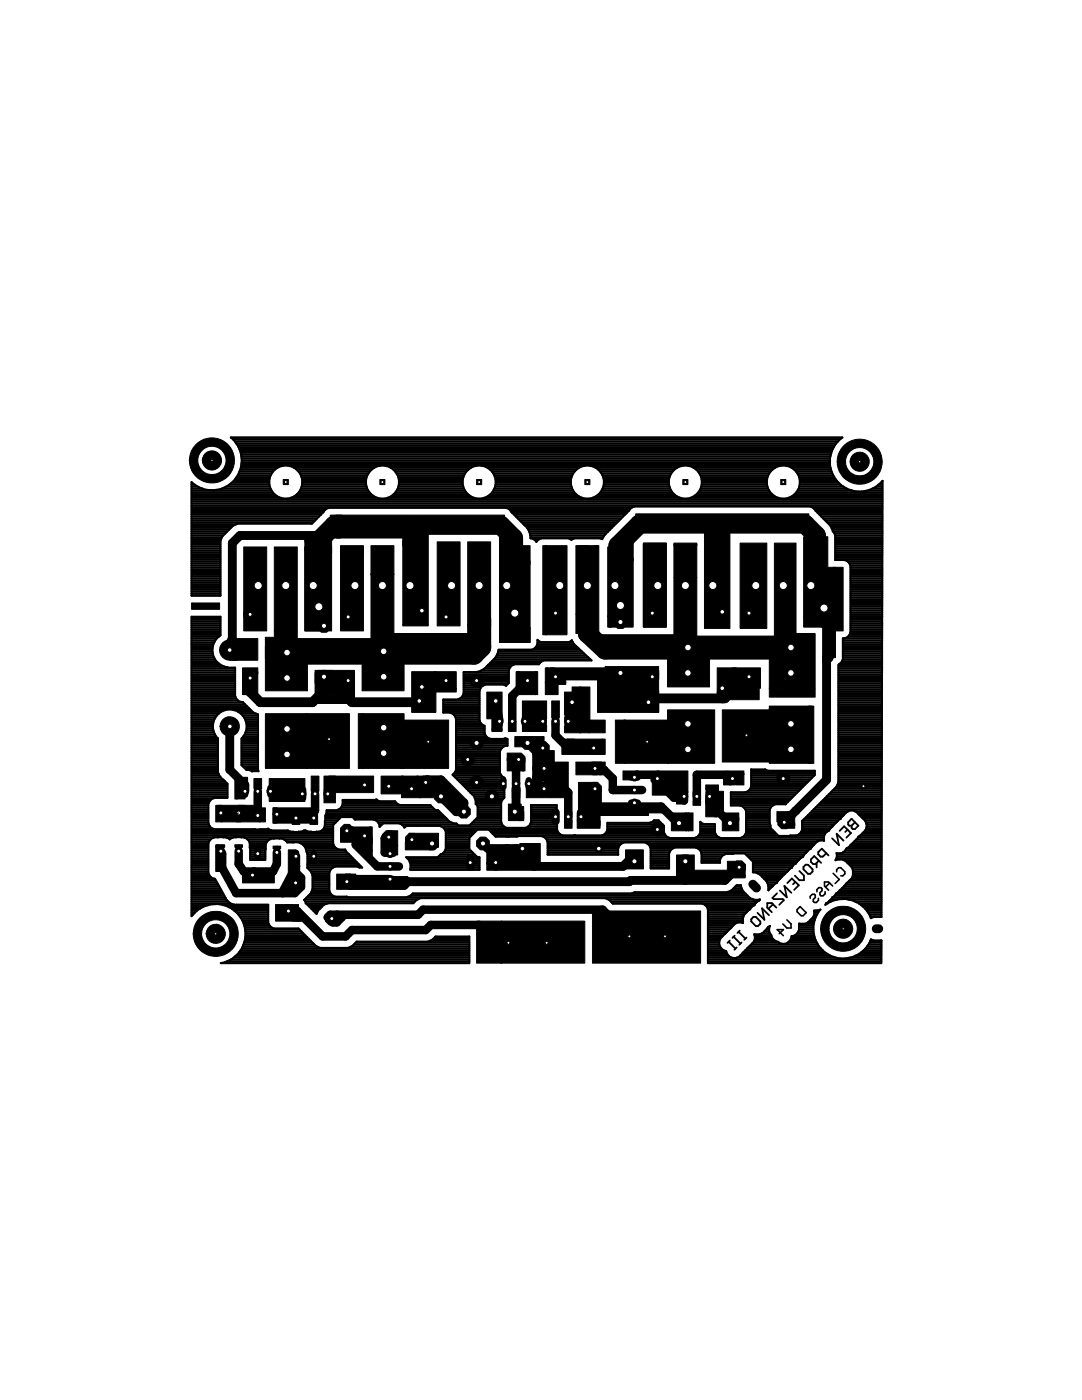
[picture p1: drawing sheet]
<svg xmlns="http://www.w3.org/2000/svg" width="216mm" height="279mm" viewBox="0 0 216 279" stroke-linecap="round" stroke-linejoin="round" font-family="sans-serif">
<g fill="#000" stroke="#000" stroke-width=".2">
<path d="M48.6 109.2h4.6v16.7h-4.6zM54.7 109.2h4.6v16.7h-4.6zM60.8 109.2h4.6v16.7h-4.6zM60.8 109.2h5.4v16.7h-5.4zM60.8 107.4h1.8v2.5h-1.8zM60.8 107.1h1.6v1h-1.6zM64.9 108.4h.8v1.5h-.8zM65.4 107.4h.8v3h-.8zM65.9 106.9h2v.5h-2zM65.9 102.8h2.3v1.3h-2.3zM66.9 102.8h33.8v1.5h-33.8zM67.2 106.1h14.2v1.3h-14.2z"/>
<path d="M67.9 109.7h4.6v1h-4.6zM67.9 109.7h4.6v16.2h-4.6zM67.9 109.2h4.6v.7h-4.6zM67.9 108.9h4.6v1.3h-4.6zM74 114.5h4.6v16.8h-4.6zM74 108.9h4.6v5.8h-4.6zM80.4 107.9h4.5v16.8h-4.5zM80.4 105.3h2.8v3.6h-2.8zM82.4 105.3h3v19.4h-3zM87.2 108.1h4.6v16.8h-4.6zM93.3 108.1h4.6v16.8h-4.6zM99.7 106.1h1.8v3.6h-1.8z"/>
<path d="M99.7 112h6.1v16.2h-6.1zM99.7 109.2h1.2v3.8h-1.2zM103.7 108.9h2.1v3.8h-2.1zM104.2 112h1.3v16.2h-1.3zM108.3 108.9h.8v17.8h-.8zM108.8 108.9h4.3v17.8h-4.3zM114.9 108.9h2.6v13.7h-2.6zM115.4 108.9h3.8v11.7h-3.8zM116.9 109.2h.8v1h-.8zM118.5 109.2h.7v2h-.7zM118.7 108.9h.8v17.5h-.8zM121.3 109.2h.7v13.9h-.7z"/>
<path d="M121.5 111.4h4.8v13.8h-4.8zM123.5 108.1h2.8v3.9h-2.8zM126.9 102.6h34.5v1h-34.5zM128.4 108.4h4.5v16.8h-4.5zM134.5 108.6h4.5v6.7h-4.5zM134.5 115.3h4.5v13.7h-4.5zM134.5 108.4h4.5v.5h-4.5zM134.7 115h2.6v9.7h-2.6zM140.6 102.8h5v22.6h-5zM147.7 108.4h5.3v17h-5.3zM154.5 108.4h4.3v20.3h-4.3zM160.4 107.1h4.8v16h-4.8z"/>
<path d="M163.9 113.2h2.8v12h-2.8zM166.2 113.2h2v12.7h-2zM38.2 120.3h5.6v1.3h-5.6zM45.8 131.3h1.1v.5h-1.1zM46.4 130.5h1v1.3h-1zM46.9 127.4h4.5v4.4h-4.5zM48.4 133.3h3v1.3h-3zM48.4 134h1v4.6h-1zM49.9 134h1.5v4.6h-1.5zM53 129h8.3v8.9h-8.3zM53 127.4h3.5v4.1h-3.5zM53 127.2h2.2v.5h-2.2z"/>
<path d="M54.7 125.9h4.6v1.5h-4.6zM58.3 127.4h16.8v2.3h-16.8zM62.9 134.3h1.2v4.6h-1.2zM62.9 133.8h3.5v2.5h-3.5zM63.1 139.1h1.5v1.3h-1.5zM63.4 133.8h7.3v2.5h-7.3zM64.1 138.9h5.4v1.5h-5.4zM64.4 138.1h4.1v.8h-4.1zM65.4 135.8h2.3v1.3h-2.3zM69 136.1h1.2v2.8h-1.2zM70 134.6h.7v4.8h-.7zM72.2 129h8.4v8.9h-8.4z"/>
<path d="M77.3 126.4h18.8v3.3h-18.8zM80.4 124.7h5v.2h-5zM82.1 134h4.9v8.2h-4.9zM86.7 134h4.3v3.6h-4.3zM86.7 137.4h4.3v.7h-4.3zM93.3 124.7h1.3v2.5h-1.3zM97.1 138.1h3.1v5.3h-3.1zM99.7 125.2h6.1v3h-6.1zM103 134h.7v3.6h-.7zM103.2 134h3.8v4.6h-3.8zM104.2 139.9h4.9v3.5h-4.9zM106.8 134h.5v4.6h-.5z"/>
<path d="M108.8 133.3h.5v3h-.5zM108.8 136.1h4.1v.5h-4.1zM108.8 136.6h2.6v2h-2.6zM109.1 133.3h1.5v3h-1.5zM109.8 133.3h11.2v.7h-11.2zM109.8 135.6h3.1v.7h-3.1zM110.1 139.9h1.5v3.3h-1.5zM112.6 138.1h3.3v4.6h-3.3zM114.2 137.1h1.7v1h-1.7zM114.9 122.6h.8v3.8h-.8zM115.7 137.1h2v9.1h-2zM119.2 135.6h6.6v6.6h-6.6z"/>
<path d="M120 126.7h15.2v1.3h-15.2zM120.8 133h10.6v1.8h-10.6zM121.3 122.9h.7v2.3h-.7zM121.5 134.3h2.6v1.5h-2.6zM122.8 134.3h4.3v2.8h-4.3zM125.3 134.3h4.3v2.3h-4.3zM125.6 137.9h5.8v4.3h-5.8zM129.1 135.3h1.8v4.1h-1.8zM130.4 139.6h1v2.6h-1zM130.7 133.8h.7v5.3h-.7zM133.2 128.2h8.4v8.9h-8.4zM137.5 126.9h18.1v2.1h-18.1z"/>
<path d="M143.1 133.3h3.8v5.1h-3.8zM143.1 138.1h.3v1h-.3zM144.9 136.6h6.6v3h-6.6zM145.9 135.1h1v2h-1zM145.9 134.8h1.3v1.8h-1.3zM146.2 133.3h5.5v2.5h-5.5zM147.2 136.8h4.5v.6h-4.5zM147.9 135.6h3.8v1.5h-3.8zM153.5 128.5h8.4v8.9h-8.4zM153.5 137.4h9.1v1.7h-9.1zM153.8 137.1h.5v.3h-.5zM157.1 126.4h5.5v11h-5.5z"/>
<path d="M160.4 123.1h4.8v2.1h-4.8zM165.4 124.7h1.3v6.6h-1.3zM46.9 155.6h.5v3.8h-.5zM47.1 155.4h1.8v4h-1.8zM48.4 155.1h1v1.3h-1zM50.7 155.4h1.5v2h-1.5zM53 142.4h8.3v11h-8.3zM53.7 158.7h7.1v1.3h-7.1zM53.7 156.4h7.1v1.8h-7.1zM53.7 155.4h7.1v1h-7.1zM61.1 142.4h8.6v11h-8.6zM62.1 154.9h1.5v3h-1.5z"/>
<path d="M64.6 154.9h2.3v5.3h-2.3zM65.7 154.9h8.8v2.5h-8.8zM66.9 157.4h7.6v.8h-7.6zM71.5 142.4h1v11h-1zM72.2 142.4h8.4v11h-8.4zM76.1 154.9h4.3v3.5h-4.3zM79.9 143.7h9.6v9.7h-9.6zM80.1 154.9h3.3v3.8h-3.3zM80.1 158.4h3.8v.8h-3.8zM83.2 154.9h2.5v3.8h-2.5zM83.7 158.4h3.3v.8h-3.3zM85.2 156.9h2.3v1.8h-2.3z"/>
<path d="M85.7 156.1h2.3v2.6h-2.3zM87 156.4h2.8v2.8h-2.8zM88.2 157.7h2.6v2.3h-2.6zM89.8 159.2h2.5v2.3h-2.5zM98.1 143.2h2.1v2.5h-2.1zM98.1 145.5h2.1v.5h-2.1zM101.2 151.3h3.3v2.6h-3.3zM101.2 150.3h1.8v1.5h-1.8zM101.5 144h1.5v2h-1.5zM102.2 157.7h1.5v1.5h-1.5zM102.7 147h2.3v2h-2.3zM104.2 144.7h4.9v1.3h-4.9z"/>
<path d="M104.2 151.3h.6v2.6h-.6zM105 156.9h4.8v2.3h-4.8zM105.5 147h3.1v1h-3.1zM106 147.8h2.3v1.2h-2.3zM107.5 150.6h1.8v2.5h-1.8zM108.1 149.8h2.5v5.3h-2.5zM108.6 155.6h3.3v2.3h-3.3zM109.6 157.4h3v1h-3zM109.8 157.9h3.1v1.3h-3.1zM110.1 152.1h3.3v5.1h-3.3zM112.1 148h6.4v2.6h-6.4zM112.4 147.5h2.3v.8h-2.3z"/>
<path d="M112.6 145h3.3v1.2h-3.3zM113.1 147.5h7.1v.8h-7.1zM113.9 142.2h2v3.3h-2zM114.9 152.1h5.1v2.5h-5.1zM115.4 156.1h3.8v7.9h-3.8zM117.5 143.7h3.3v2.5h-3.3zM118.2 148h1.8v2.6h-1.8zM119 157.9h.7v3.1h-.7zM119.5 148h.7v2.6h-.7zM119.5 154.4h1.3v.2h-1.3zM119.5 157.7h.5v3h-.5zM119.5 152.1h1.3v1.3h-1.3z"/>
<path d="M120 147.5h.8v3.1h-.8zM122.8 143.7h2v8.6h-2zM124.3 153.9h3.1v1.7h-3.1zM124.6 143.7h8.9v8.6h-8.9zM130.2 156.1h2.7v2.6h-2.7zM131.2 153.9h6.1v4.3h-6.1zM133.2 141.7h9.4v10.6h-9.4zM134.5 157.9h2.3v.8h-2.3zM135 159.7h1.8v.8h-1.8zM138.3 160h1.5v.7h-1.5zM140.8 156.7h2.6v1h-2.6zM140.8 160h2.3v3h-2.3z"/>
<path d="M142.1 157.4h1.3v3.8h-1.3zM143.1 157.9h1.3v4.1h-1.3zM144.1 141.7h10.2v10.4h-10.2zM144.4 155.4h1.5v1.3h-1.5zM145.1 153.9h3.3v.7h-3.3zM146.9 154.4h1.5v2.3h-1.5zM153.5 141.4h8.4v10.9h-8.4zM153.5 140.9h8.4v1h-8.4zM161.4 140.9h1v11.4h-1zM43.1 160.7h1.2v3.3h-1.2zM43.1 168.8h1v5.1h-1zM43.1 168.6h.5v.5h-.5z"/>
<path d="M43.3 168.6h1.5v.5h-1.5zM43.6 160.7h5.3v1.5h-5.3zM44.1 162.2h4v1.8h-4zM46.9 168.6h1.5v.5h-1.5zM47.1 162.5h4.8v1.5h-4.8zM47.6 160.7h3.8v1.3h-3.8zM48.4 174.2h6.3v2h-6.3zM51.7 161.2h1.3v2.8h-1.3zM54.5 161.2h.7v3.1h-.7zM54.5 161.2h8.9v3.1h-8.9zM54.5 168.8h1.5v.6h-1.5zM57.5 169.6h1.6v5.1h-1.6z"/>
<path d="M58.3 164h1.5v.5h-1.5zM61.8 164h1.6v.5h-1.6zM67.2 174.4h2.8v3.1h-2.8zM67.9 166.3h3.1v1.3h-3.1zM67.9 167.6h2.6v.5h-2.6zM69 174.4h2v.5h-2zM69.5 165h4.5v1.1h-4.5zM71.5 167.1h2.8v2.8h-2.8zM73 169.6h1.3v1.3h-1.3zM73.8 165h.5v3.3h-.5zM76.3 168.6h3.1v2h-3.1zM77.3 165.8h2.1v3h-2.1z"/>
<path d="M78.3 174.9h3.1v1.1h-3.1zM80.9 168.1h5.6v1.5h-5.6zM81.6 166.3h5.9v2.8h-5.9zM97.1 170.1h7.9v2.3h-7.9zM97.1 172.1h9.4v1.6h-9.4zM101.5 160.5h2.5v3.3h-2.5zM103.5 162h1v1.8h-1zM103.7 161h.8v2.5h-.8zM103.7 168.3h4.1v4.4h-4.1zM112.6 163.8h1.6v1.5h-1.6zM115.2 163.8h4.5v1.5h-4.5zM118.2 161.5h1.5v3.3h-1.5z"/>
<path d="M118.7 161.5h10.7v1.3h-10.7zM124.6 172.7h3.8v.5h-3.8zM124.8 169.6h3.6v3.8h-3.6zM128.9 161.5h3.5v.7h-3.5zM134 162.2h3v3.6h-3zM135 170.6h3.5v5.1h-3.5zM136.8 162.2h.7v3.6h-.7zM137 173.7h8.6v1h-8.6zM137.3 174.4h7.8v.8h-7.8zM137.3 162.2h1v3.6h-1zM137.8 174.7h6.8v.5h-6.8zM142.6 162.2h1v.8h-1z"/>
<path d="M144.1 163.3h3.3v2.5h-3.3zM144.4 162.2h3v1.6h-3zM145.1 171.9h1.8v2.3h-1.8zM145.6 173.2h3.1v1.7h-3.1zM146.2 174.7h2.5v.5h-2.5zM155 162h2.3v2h-2.3zM156.5 164.3h2.1v1h-2.1zM157.1 162h1.5v2.8h-1.5zM55 180.5h4.6v3.3h-4.6zM58.3 182.8h1.8v1h-1.8zM59.3 183.6h1v.2h-1zM95.1 183.8h5.1v8.4h-5.1z"/>
<path d="M99.9 183.8h16.8v8.4h-16.8zM118.2 181.8h21.6v10.4h-21.6z"/>
</g>
<g fill="#000" stroke="#000" stroke-width=".2">
<path d="M39 88.8a4.5 4.5 0 0 1 7.1 .8 4.5 4.5 0 0 1-2.6 6.6 4.5 4.5 0 0 1-5.7-4.3h1.7a2.83 2.83 0 0 1 4-2.6 2.83 2.83 0 0 1 .5 4.8 2.83 2.83 0 0 1-4.5-1.8v-.4h-1.7a4.6 4.6 0 0 1 1.2-3.1z" fill-rule="evenodd"/>
<path d="M41 90.5a1.92 1.92 0 0 1 3 .5 1.92 1.92 0 0 1-1.2 2.8 1.92 1.92 0 0 1-2.4-1.9h1.7a.24 .24 0 0 1 .3-.2 .24 .24 0 0 1 0 .4 .24 .24 0 0 1-.3-.2h-1.7l.3-1z" fill-rule="evenodd"/>
<path d="M168.2 89.1a4.5 4.5 0 0 1 7.2 .7 4.5 4.5 0 0 1-2.6 6.7 4.5 4.5 0 0 1-5.8-4.4h1.7a2.83 2.83 0 0 1 4.2-2.4 2.83 2.83 0 0 1 .2 4.8 2.83 2.83 0 0 1-4.4-1.9v-.5h-1.7a4.4 4.4 0 0 1 1.2-3z" fill-rule="evenodd"/>
<path d="M170.2 90.7a1.91 1.91 0 0 1 3 .5 1.91 1.91 0 0 1-1.2 2.8 1.91 1.91 0 0 1-2.4-1.9h1.7a.24 .24 0 0 1 .4-.1 .24 .24 0 0 1 0 .4 .24 .24 0 0 1-.4-.2l-1.7-.1 .1-.5z" fill-rule="evenodd"/>
<path d="M44.4 128.3a2.03 2.03 0 0 1 3.2 .4 2.03 2.03 0 0 1-1.2 3 2.03 2.03 0 0 1-2.6-2h1.8a.25 .25 0 0 1 .3-.3 .25 .25 0 0 1 .1 .4 .25 .25 0 0 1-.4 0l-1.8-.1 .1-.5z" fill-rule="evenodd"/>
<path d="M44.5 143.6a1.94 1.94 0 0 1 3 .4 1.94 1.94 0 0 1-1.2 2.8 1.94 1.94 0 0 1-2.4-1.8h1.8a.16 .16 0 0 1 .2-.2 .16 .16 0 0 1 .1 .2 .16 .16 0 0 1-.3 0h-1.8l.1-.6z" fill-rule="evenodd"/>
<path d="M39.8 183.3a4.5 4.5 0 0 1 7.1 .7 4.5 4.5 0 0 1-2.6 6.7 4.5 4.5 0 0 1-5.8-4.3h1.7a2.83 2.83 0 0 1 4.1-2.6 2.83 2.83 0 0 1 .4 4.8 2.83 2.83 0 0 1-4.4-1.8l-.1-.4h-1.7a4.6 4.6 0 0 1 1.3-3.1z" fill-rule="evenodd"/>
<path d="M41.7 185a1.92 1.92 0 0 1 3 .5 1.92 1.92 0 0 1-1.2 2.7 1.92 1.92 0 0 1-2.4-1.8h1.7a.24 .24 0 0 1 .4-.2 .24 .24 0 0 1 0 .4 .24 .24 0 0 1-.4-.2h-1.7l.1-.6z" fill-rule="evenodd"/>
<path d="M164.9 182.3a4.5 4.5 0 0 1 7.2 .7 4.5 4.5 0 0 1-2.6 6.6 4.5 4.5 0 0 1-5.8-4.2h1.7a2.83 2.83 0 0 1 4.2-2.5 2.83 2.83 0 0 1 .2 4.9 2.83 2.83 0 0 1-4.4-2v-.4h-1.7a4.5 4.5 0 0 1 1.2-3.1z" fill-rule="evenodd"/>
<path d="M166.9 184a1.91 1.91 0 0 1 3 .5 1.91 1.91 0 0 1-1.2 2.7 1.91 1.91 0 0 1-2.4-1.8h1.7a.24 .24 0 0 1 .4-.2 .24 .24 0 0 1 0 .4 .24 .24 0 0 1-.4-.2h-1.7l.1-.6z" fill-rule="evenodd"/>
</g>
<g fill="none" stroke="#000" stroke-width=".36">
<path d="M155 178.3l-.9 .9 .3 .2h1.8l.2 .3-.9 .9M155.6 177.7l1.4 1.4-.5-2.3 1.4 1.4M157.1 176.2l.9-.9 1.4 1.4-.9 .9M158.7 176l-.5 .5M159.5 173.8l.9 1v.9h-.9l-.9-.9M160.3 173l.5-.4h.4l.9 .9v.4l-.4 .5h-.5l-.9-.9zM162.9 172.2v.9M163.4 171.8l-.7 .6h-.4l-.5-.4v-.5l.7-.6 1.4 1.3M164.9 170.3l-.7 .7h-.5l-.4-.5v-.4l.7-.7 1.3 1.3M166 167.3l1.4 1.4-.5-2.3 1.4 1.4M167.5 165.8l.9-.9 1.4 1.4-.9 .9M169.1 165.6l-.4 .4"/>
<path d="M169.9 163.4l1.4 1.4-.7 .7h-.4l-.3-.3v-.4h-.4l-.3-.3v-.4zM170.6 164.1l-.7 .7M145.4 187.9l1.3 1.4M145.6 187.7l-.4 .5M146.4 187l1.3 1.3M146.6 186.7l-.4 .5M147 189.1l-.5 .4M147.4 186l1.3 1.3M147.6 185.7l-.4 .5M148 188.1l-.5 .5M149 187.1l-.5 .5M150.3 183h.5l.9 .9v.5l-.4 .4h-.5l-.9-.9v-.4z"/>
<path d="M151.2 182.2l1.3 1.4-.4-2.3 1.3 1.3M154.2 180.5l-.9 .9M154.9 181.1l-.9-.9h-.9v.9l.9 1"/>
</g>
<path d="M161.7 179.3v-.4l.4-.4h.4l.2 .2v.4l-.4 .4v.4l.2 .2h.4l.4-.4v-.4M164.6 177.9v.5l-.4 .4h-.4l-.2-.2v-.4l.4-.4v-.4l-.2-.3h-.4l-.4 .4v.5M165.5 176.2l-.8 .8M166.2 176.8l-.9-.8h-.8v.8l.8 .9M166.2 174.3l1.3 1.2-.9 .8M166.9 174v-.4l.5-.4h.4l.8 .8v.4l-.4 .4h-.4M155.5 186.3l.8-.8h-1.2l1.2 1.2M157 183.6l.8 .8v.8h-.8l-.8-.8M159.7 180.9l1.2 1.2-.6 .7h-.4l-.9-.9v-.4z" fill="none" stroke="#000" stroke-width=".32"/>
<g fill="none" stroke="#000" stroke-width=".42">
<path d="M38.2 97.9h16M38.2 99.7h137.9M38.2 99.4h17.8M38.2 99h17M38.2 98.6h16.6M38.2 98.2h16.2M38.2 97.5h2.1M38.2 97.1h1.3M38.2 96.7h.7M38.2 96.4h.2M38.5 96.5l-.3-.3v22.7h5.8v-11M38.5 96.5h.1"/>
<path d="M38.5 96.5l1.3 .8M39.8 97.3h.1M39.8 97.3l1.4 .5M41.2 97.8h.1M44.1 97.6l-1.4 .3-1.5-.1M44.1 97.6h.1M44.3 97.5h9.7M45.1 97.1h8.7M45.5 96.9l-1.4 .7M45.5 96.9h.1M45.7 96.7h8M46.1 87.4h121.9"/>
<path d="M46.2 96.4h7.5M46.6 87.7h120.9M46.6 96h7.1M46.7 96l-1.2 .9M46.7 87.8h.1M46.7 96h.1M46.7 87.8l.8 1.2M46.9 88.1h120.3M46.9 95.6h6.9M47.1 88.5h119.7M47.2 95.2h6.7M47.4 88.9h119.2"/>
<path d="M47.5 94.9h6.5M47.5 94.8l-.8 1.2M47.5 89h.1M47.5 94.8h.1M47.5 89l.6 1.4M47.6 89.2h118.8M47.6 94.5h6.6M47.8 89.6h118.4M47.8 94.1h6.6M47.9 90h118.1M47.9 93.7h6.9M48 90.4h117.9"/>
<path d="M48.1 93.4l-.6 1.4M48.1 90.4h.1M48.1 93.4h.1M48.1 90.4l.2 1.5M48.1 93.4h7.3M48.1 90.7h117.7M48.1 93h8.2M48.2 91.1h117.5M48.2 92.6h117.4M48.2 92.2h117.4M48.2 91.5h117.4M48.3 91.9l-.2 1.5"/>
<path d="M48.3 91.9h117.3M54 97.5a3.3 3.3 0 0 1 3-4.6 3.3 3.3 0 0 1 3.1 4.6M54 97.5l.4 .7M54.4 98.2a3.3 3.3 0 0 0 5.2 0M57.7 93h17.9M58 99.4h17.3M58.7 93.4h16M58.8 99h15.7M59.2 93.7h14.9M59.3 98.6h14.7M59.6 94.1h14.1M59.6 98.2h14.1"/>
<path d="M59.8 94.5h13.7M59.9 97.9h13.6M60 94.9h13.3M60.1 97.5l-.5 .7M60.1 97.5h13.1M60.2 95.2h13M60.2 97.1h13M60.3 95.6h12.8M60.3 96.7h12.7M60.3 96.4h12.7M60.3 96h12.7M73.2 97.5a3.3 3.3 0 0 1 3.1-4.6 3.3 3.3 0 0 1 3.1 4.6"/>
<path d="M73.2 97.5l.5 .7M73.7 98.2a3.3 3.3 0 0 0 5.3 0M77 93h17.9M77.3 99.4h17.3M78 93.4h16M78.1 99h15.7M78.5 93.7h14.9M78.6 98.6h14.7M78.9 94.1h14.1M79 98.2h14M79.1 94.5h13.7M79.2 97.9h13.6"/>
<path d="M79.4 94.9h13.2M79.4 97.5l-.4 .7M79.4 97.5h13.1M79.5 95.2h13M79.5 97.1h12.9M79.6 95.6h12.8M79.6 96.7h12.8M79.6 96.4h12.7M79.6 96h12.7M92.5 97.5a3.3 3.3 0 0 1 3.1-4.6 3.3 3.3 0 0 1 3.1 4.6M92.5 97.5l.5 .7M93 98.2a3.3 3.3 0 0 0 5.3 0"/>
<path d="M96.3 93h20.2M96.6 99.4h19.6M97.3 93.4h18.2M97.4 99h18M97.8 93.7h17.2M97.9 98.6h17M98.2 94.1h16.4M98.3 98.2h16.3M98.4 94.5h16M98.5 97.9h15.8M98.6 94.9h15.6M98.7 97.5l-.4 .7"/>
<path d="M98.7 97.5h15.4M98.8 95.2h15.2M98.8 97.1h15.2M98.9 95.6h15M98.9 96.7h15M98.9 96.4h15M98.9 96h15M114.1 97.5a3.3 3.3 0 0 1 3.1-4.6 3.3 3.3 0 0 1 3.1 4.6M114.1 97.5l.5 .7M114.6 98.2a3.3 3.3 0 0 0 5.2 0M117.9 93h18.1M118.2 99.4h17.6"/>
<path d="M118.9 93.4h16.2M119 99h16M119.4 93.7h15.2M119.5 98.6h15M119.8 94.1h14.4M119.8 98.2h14.3M120 94.5h13.9M120.1 97.9h13.8M120.2 94.9h13.5M120.3 97.5l-.5 .7M120.3 97.5h13.4M120.4 95.2h13.2"/>
<path d="M120.4 97.1h13.2M120.5 95.6h13M120.5 96.7h13M120.5 96.4h13M120.5 96h13M133.7 97.5a3.3 3.3 0 0 1 3.1-4.6 3.3 3.3 0 0 1 3 4.6M133.7 97.5l.4 .7M134.1 98.2a3.3 3.3 0 0 0 5.3 0M137.5 93h18.1M137.8 99.4h17.5M138.4 93.4h16.2M138.5 99h16"/>
<path d="M138.9 93.7h15.2M139 98.6h15M139.3 94.1h14.4M139.4 98.2h14.3M139.6 94.5h13.9M139.6 97.9h13.9M139.8 94.9h13.5M139.8 97.5l-.4 .7M139.8 97.5h13.4M139.9 95.2h13.2M139.9 97.1h13.2M140 95.6h13.1"/>
<path d="M140 96.7h13M140 96.4h13M140 96h13M153.2 97.5a3.3 3.3 0 0 1 3.1-4.6 3.3 3.3 0 0 1 3.1 4.6M153.2 97.5l.5 .7M153.7 98.2a3.3 3.3 0 0 0 5.2 0M157 93h8.6M157.3 99.4h18.8M158 93.4h7.7M158.1 99h18M158.5 93.7h7.3M158.6 98.6h17.5"/>
<path d="M158.9 94.1h7M158.9 98.2h17.2M159.1 94.5h7M159.2 97.9h10.7M159.3 94.9h7M159.4 97.5l-.5 .7M159.4 97.5h9.5M159.4 95.2h7.1M159.5 97.1h8.8M159.6 95.6h7.1M159.6 96.7h8.1M159.6 96.4h7.8"/>
<path d="M159.6 96h7.4M166 89.9v.1M166 94.3v.1M166 89.9l-.4 1.5v1.5l.4 1.4M166 94.3l.7 1.4M166.7 88.6h.1M166.7 95.7h.1M166.7 88.6l-.7 1.3M166.7 95.7l1 1.1M167.7 87.5l.4-.2h-122l.6 .5M167.7 87.5h.1M167.7 87.5v.1"/>
<path d="M167.7 87.5l-1 1.1M167.7 96.8h.1M167.7 96.8l1.3 .8M169 97.6h.1M169 97.6l1.4 .4M170.4 98h.1M170.4 98l1.5 .1M171.9 98.1h.1M173.2 97.9h2.9M173.4 97.8l-1.5 .3M173.4 97.8h.1M174.1 97.5h2"/>
<path d="M174.7 97.2l-1.3 .6M174.7 97.2h.1M174.8 97.1h1.3M175.3 96.7h.8M175.7 96.4h.4M175.9 96.2l-1.2 1M175.9 96.2v.1M176.1 96l-.2 .2M176.1 96l-.2 87h-1.5l-.6 .2-.3-.7M176.1 96h.1M38.2 111.7h5.8M38.2 118.8h5.8"/>
<path d="M38.2 118.5h5.8M38.2 118.1h5.8M38.2 117.7h5.8M38.2 117.3h5.8M38.2 117h5.8M38.2 116.6h5.8M38.2 116.2h5.8M38.2 115.8h5.8M38.2 115.5h5.8M38.2 115.1h5.8M38.2 114.7h5.8M38.2 114.3h5.8"/>
<path d="M38.2 114h5.8M38.2 113.6h5.8M38.2 113.2h5.8M38.2 112.8h5.8M38.2 112.5h5.8M38.2 112.1h5.8M38.2 111.3h5.8M38.2 111h5.8M38.2 110.6h5.8M38.2 110.2h5.8M38.2 109.9h5.8M38.2 109.5h5.8"/>
<path d="M38.2 109.1h5.8M38.2 108.7h5.8M38.2 108.4h5.8M38.2 108h5.8M38.2 107.6h5.9M38.2 107.2h6.1M38.2 106.8h6.4M38.2 106.5h6.7M38.2 106.1h7.1M38.2 105.7h7.5M38.2 105.3h7.9M38.2 105h8.2"/>
<path d="M38.2 104.6h9M38.2 104.2h24.3M38.2 103.8h24.7M38.2 103.5h25M38.2 103.1h25.4M38.2 102.7h25.8M38.2 102.4h26.2M38.2 102h26.5M38.2 101.6h26.8M38.2 101.2h88M38.2 100.9h137.9M38.2 100.5h137.9"/>
<path d="M38.2 100.1h137.9M64.7 102l.4-.4 .5-.3h35.4l.5 .3 .4 .4M64.7 102l-2.5 2.5h-14.8l-.9 .4-.6 .6-1.6 1.6-.3 .8M101.6 101.6h24.1M101.9 102l3.3 3.3 .4 .8M101.9 102h23.6M102.2 102.4h22.9M102.6 102.7h22.1M103 103.1h21.3M103.3 103.5h20.7M103.7 103.8h19.9M104.1 104.2h19.1"/>
<path d="M104.5 104.6h18.3M104.8 105h17.6M105.2 105.3h16.9M105.4 105.7h16.3M105.6 106.1l.3 1.3a1.35 1.35 0 0 1 1.1 .7M105.6 106.1h15.7M105.7 106.5h15.2M105.8 106.8h14.8M105.9 107.2h14.5M106.5 107.6h1.1M106.9 108h.3M107.1 108.1h-.1"/>
<path d="M113.8 107.6h.4M120.6 106.8l5.4-5.5 .6-.2h35.1l.5 .2 3.4 3.5 1.1 2M120.6 106.8l-.4 .8-.4-.2h-5.2l-.6 .3-.6-.3h-5.4l-.5 .3-.4 .4M162 101.2h14.1M162.5 101.6h13.6M162.8 102h13.3M163.2 102.4h12.9M163.5 102.7h12.6M163.9 103.1h12.2M164.3 103.5h11.8M164.7 103.8h11.4M165 104.2h11.1"/>
<path d="M165.4 104.6h10.7M165.7 105h10.4M165.9 105.3h10.2M166.1 105.7h10M166.2 106.1h9.9M166.5 106.5h9.6M166.7 106.8v5l9.3-.1M166.7 111.3h9.3M166.7 111h9.3M166.7 110.6h9.4M166.7 110.2h9.4M166.7 109.9h9.4"/>
<path d="M166.7 109.5h9.4M166.7 109.1h9.4M166.7 108.7h9.4M166.7 108.4h9.4M166.7 108h9.4M166.7 107.6h9.4M166.7 107.2h9.4M166.7 106.8h9.4M168.5 111.8l.6 .2 .4 .4 .2 .5v13.3a1.45 1.45 0 0 1-1.5 1.2v4.2l-.2 .5-.7 .6v23.4l-.4 .9-6.8 6.9v1.7l-.3 .5a2.34 2.34 0 0 1-2.2 .7h-2.3l-1.6-1.6-.1-.9v-2.6l.2-.6 .4-.4 .5-.2h2.1l5.8-5.8v-.9h-9.4l-.5-.2h-2.8M169.2 112.1h6.8M169.5 112.5h6.5M169.7 112.8h6.3"/>
<path d="M169.7 120h6.3M169.7 119.6h6.3M169.7 119.2h6.3M169.7 118.8h6.3M169.7 118.5h6.3M169.7 118.1h6.3M169.7 117.7h6.3M169.7 117.3h6.3M169.7 117h6.3M169.7 116.6h6.3M169.7 116.2h6.3M169.7 115.8h6.3"/>
<path d="M169.7 115.5h6.3M169.7 115.1h6.3M169.7 114.7h6.3M169.7 114.3h6.3M169.7 114h6.3M169.7 113.6h6.3M169.7 113.2h6.3M38.2 132h5M38.2 129.7h4.2M38.2 139.8h9.3M38.2 139.4h8.9M38.2 139.1h8.8"/>
<path d="M38.2 138.7h8.7M38.2 138.3h8.7M38.2 137.9h8.7M38.2 137.6h8.7M38.2 137.2h8.7M38.2 136.8h8.7M38.2 136.4h8.7M38.2 136.1h8.7M38.2 135.7h8.7M38.2 135.3h8.7M38.2 134.9h8.7M38.2 134.6h8.7"/>
<path d="M38.2 134.2h8.7M38.2 133.8h8.7M38.2 133.4h8.7M38.2 133.1h6.7M38.2 132.7h5.8M38.2 132.3h5.4M38.2 131.6h4.7M38.2 131.2h4.5M38.2 130.8h4.3M38.2 130.5h4.3M38.2 130.1h4.2M38.2 129.3h4.2"/>
<path d="M38.2 128.9h4.3M38.2 128.6h4.3M38.2 128.2h4.6M38.2 127.8h4.7M38.2 127.4h5M38.2 127.1h5.4M38.2 126.7h5.8M38.2 126.3h5.8M38.2 126h5.8M38.2 125.6h5.8M38.2 125.2h5.8M38.2 124.8h5.8"/>
<path d="M38.2 124.5h5.8M38.2 124.1h5.8M38.2 123.7h5.8M38.2 123.3h5.8M47.1 139.4l-.2-.5v-5.7a4 4 0 0 1-4.4-2.3 3.5 3.5 0 0 1 1.5-4.1v-3.7h-5.8v59.7l1-1M47.1 139.4l.4 .5 .9 .2 2.2 2.1 .9 .4M88.5 139.8h7.2M91.7 139.4h4M92.2 139.1h3.5M92.4 138.7h3.3M92.5 138.3h3.2M92.5 137.9h3.2"/>
<path d="M92.5 137.6h3.3M92.5 137.2h3.5M92.5 136.8h3.9M92.5 136.4h8.9M92.5 136.1h9M92.5 135.7h9M92.5 135.3h9M92.5 134.9h9M92.5 134.6h9M92.5 134.2h9M96 133.8h5.5M96.7 133.5l-.8 .4-.9 .2h-2.5v4.3l-.2 .5-.4 .5-.6 .2h-2.8v2.6h1.3l.6 .3 .4 .4 .2 .5v10.2l-.2 .6-.5 .4 3.6 3.6"/>
<path d="M96.7 133.4h4.9M97 133.1h4.9M97.3 132.8h.1M97.4 132.7h5M97.8 132.3h9.9M98.2 132h10M98.6 131.6h19.2M98.9 131.2h18.5M99.1 130.8h17.9M99.3 130.5h17.3M99.4 130.1h16.8M99.5 129.7h16.3"/>
<path d="M99.5 129.7l-.2 .8-.5 .8-2.1 2.2M100.9 136.8h.1M106.7 129.3h8.7M107.1 128.9h7.8M107.2 128.6h7.4M107.3 128.2h7M107.3 127.8h.1M114.1 127.8l-.7 .4h-5.4l-.7-.5a1.59 1.59 0 0 1-1.2 2M114.1 127.8l.4 .7M114.1 127.8h.1M114.5 128.5l3.5 3.3h-9.5l-.5 .2-.5 .6h-4.8l-.5 .2-.5 .4-.2 .6v2.5l-.5 .5-.5-.2h-3.7l-.5 .3-.4 .4-.2 .5v5.9l.2 .6 .4 .4 .4 .1v1.5l.2 .5 .4 .4 .6 .3h2.6l.3-.2 .5 .2v1.3h-10.3M167.3 139.8h8.7"/>
<path d="M167.3 139.4h8.7M167.3 139.1h8.7M167.3 138.7h8.7M167.3 138.3h8.7M167.3 137.9h8.7M167.3 137.6h8.7M167.3 137.2h8.7M167.3 136.8h8.7M167.3 136.4h8.7M167.3 136.1h8.7M167.3 135.7h8.7M167.3 135.3h8.7"/>
<path d="M167.3 134.9h8.7M167.3 134.6h8.7M167.3 134.2h8.7M167.3 133.8h8.7M167.3 133.4h8.7M167.3 133.1h8.7M167.3 132.7h8.7M167.7 132.3h8.3M168 132h8M168.2 131.6h7.8M168.2 129.7h7.8M168.2 131.2h7.8"/>
<path d="M168.2 130.8h7.8M168.2 130.5h7.8M168.2 130.1h7.8M168.2 129.3h7.8M168.2 128.9h7.8M168.2 128.6h7.8M168.2 128.2h7.8M168.2 127.8h7.8M168.2 127.4h7.8M169.2 127.1h6.8M169.5 126.7h6.5M169.7 126.3h6.3"/>
<path d="M169.7 126h6.3M169.7 125.6h6.3M169.7 125.2h6.3M169.7 124.8h6.3M169.7 124.5h6.3M169.7 124.1h6.3M169.7 123.7h6.3M169.7 123.3h6.3M169.7 123h6.3M169.7 122.6h6.3M169.7 122.2h6.3M169.7 121.8h6.3"/>
<path d="M169.7 121.5h6.3M169.7 121.1h6.3M169.7 120.7h6.3M169.7 120.3h6.3M38.2 159.7h3.8M38.2 148.8h5.3M38.2 159.3h4.5M38.2 158.9h7.2M38.2 158.5h7.2M38.2 158.2h7.2M38.2 157.8h7.2M38.2 157.4h7.2"/>
<path d="M38.2 157h7.2M38.2 156.7h7.2M38.2 156.3h7.1M38.2 155.9h6.7M38.2 155.6h6.2M38.2 155.2h5.9M38.2 154.8h5.6M38.2 154.4h5.4M38.2 154.1h5.3M38.2 153.7h5.3M38.2 153.3h5.3M38.2 152.9h5.3"/>
<path d="M38.2 152.5h5.3M38.2 152.2h5.3M38.2 151.8h5.3M38.2 151.4h5.3M38.2 151h5.3M38.2 150.7h5.3M38.2 150.3h5.3M38.2 149.9h5.3M38.2 149.5h5.3M38.2 149.2h5.3M38.2 148.4h5.3M38.2 148.1h5.3"/>
<path d="M38.2 147.7h5.3M38.2 147.3h5.2M38.2 146.9h4.9M38.2 146.6h4.7M38.2 146.2h4.5M38.2 145.8h4.4M38.2 145.4h4.3M38.2 145.1h4.2M38.2 144.7h4.3M38.2 144.3h4.3M38.2 143.9h4.4M38.2 143.6h4.6"/>
<path d="M38.2 143.2h4.8M38.2 142.8h5M38.2 142.4h5.4M38.2 142.1h5.9M38.2 141.7h6.8M38.2 141.3h11.5M38.2 140.9h11.1M38.2 140.6h10.7M38.2 140.2h10.3M46.6 141.7h3.4M47.5 142.1h2.9M48.1 142.4h3"/>
<path d="M48.2 148.8h3.3M48.2 152.5h3.3M48.2 152.2h3.3M48.2 151.8h3.3M48.2 151.4h3.3M48.2 151h3.3M48.2 150.7h3.3M48.2 150.3h3.3M48.2 149.9h3.3M48.2 149.5h3.3M48.2 149.2h3.3M48.2 148.4h3.3"/>
<path d="M48.2 148.1h3.3M48.2 147.7h3.3M48.3 147.3h3.2M48.4 152.9h3.1M48.4 142.8h3.1M48.6 146.9h2.9M48.7 143.2h2.8M48.8 153.3h2.7M48.9 146.6h2.6M48.9 143.6h2.6M49 146.2h2.5M49 143.9h2.5"/>
<path d="M49.1 145.8h2.4M49.2 144.3h2.3M49.2 145.4h2.3M49.2 145.1h2.3M49.2 144.7h2.3M49.7 153.7h1.8M51.5 142.6h.1M51.5 142.6v11l.1 .3h-1.3l-.6-.3h-.5l-1-.9v-5.3a3.4 3.4 0 0 0 .1-4.8 3.4 3.4 0 0 0-4.8 0 3.4 3.4 0 0 0 0 4.8v6.7l.3 .8 1.6 1.5v2.8h-2.6l-.6 .3-.4 .4-.2 .5M74.8 159.7l.3-.2 .1 .2M75.2 159.7h-6.8a1.6 1.6 0 0 1-1.2 2h-2l-.4 2.2a1.66 1.66 0 0 1-1.8 2.2l-1.4-.1-.9-.3a4 4 0 0 1-3.3 0h-3.2l-.7-.3-1.6 .1h-9.1l-.6-.2-.4-.5-.2-.5v-3.9M75.2 159.7l.6 .2h3l.1 .1M88.5 142.1h7.2"/>
<path d="M88.5 141.7h7.2M88.5 141.3h7.2M88.5 140.9h7.2M88.5 140.6h7.2M88.5 140.2h7.2M90.3 142.4h5.4M90.5 154.8h9.6M90.5 154.4h9.3M90.7 142.8h5M90.8 154.1h8.9M90.9 155.2h9.6M90.9 143.2h4.8"/>
<path d="M91 153.7h8.7M91 153.3h8.7M91 152.9h8.7M91 152.5h8.7M91 152.2h8.7M91 151.8h8.7M91 151.4h8.7M91 151h8.7M91 150.7h8.7M91 150.3h8.7M91 149.9h8.8M91 149.5h8.9"/>
<path d="M91 149.2h9.2M91 148.4h10.3M91 148.1h10.3M91 147.7h10.3M91 147.3h6.5M91 146.9h6M91 146.6h5.8M91 146.2h5.7M91 145.8h5.7M91 145.4h5.7M91 145.1h5.7M91 144.7h5.3"/>
<path d="M91 144.3h4.9M91 143.9h4.7M91 143.6h4.7M91.2 155.6h9.5M91.6 155.9h9.1M92 156.3h8.7M92.4 156.7h8.3M92.8 157h7.8M93.1 157.4h7.5M93.5 157.8h7.1M93.9 158.2h6.7M93.9 158.2l.7 .7 .3 .8v.8l.4 .3v2.3l-1.6 1.6h-2.3l-.3-.4h-.5l-.9-.3-.7-.7"/>
<path d="M94.2 158.5h6.4M94.6 158.9h6M94.7 159.3h5.8M94.9 159.7h5.3M100.9 148.8l-.5 .3-.5 .4-.2 .5v4.2l.2 .5 .8 .5-.1 4-.4 .4-.2 .6v3.9l.2 .5 .4 .4 .6 .2h3.6l.5-.2 .4-.4 .3-.5v-3.4M145.8 159.7h11.8M145.8 159.3h12.1M145.8 158.9h12.5M145.8 158.5h12.9M145.8 158.2h13.3M149.4 157.8h10M149.7 157.4h10.1"/>
<path d="M149.9 157h10.3M149.9 153.6v3.4l-.2 .5-.4 .4-.6 .2h-2.9v2.7h1.9l.6 .2 .4 .4 .2 .5v4.2l-.2 .5-.4 .4-.6 .3h-3.9l-.5-.3-.4-.4-.3-.5v-1.6h-2.1l-.8-.5v2.1l-.2 .5-.4 .4-.5 .3h-4.9l-.6-.3-.4-.4-.2-.5v-1.3l-1.1-1.1h-.9l-.8 .5h-8.5v1.4l-.2 .5-.4 .4-.6 .3h-7.7l-.5-.3-.4-.4-.3-.5v-4.9h-5.1M149.9 153.6h.1M149.9 156.7h10.7M149.9 156.3h11M149.9 155.9h11.4M149.9 155.6h11.8M149.9 155.2h12.2M149.9 154.8h12.5M149.9 154.4h12.7M149.9 154.1h12.7M149.9 153.7h3"/>
<path d="M164.3 159.7h11.6M164.6 159.3h11.3M165 158.9h10.9M165.4 158.5h10.5M165.8 158.2h10.1M166.1 157.8h9.8M166.5 157.4h9.4M166.9 157h9M167.1 156.7h8.8M167.2 156.3h8.7M167.3 148.8h8.7M167.3 155.9h8.6"/>
<path d="M167.3 155.6h8.6M167.3 155.2h8.6M167.3 154.8h8.6M167.3 154.4h8.6M167.3 154.1h8.7M167.3 153.7h8.7M167.3 153.3h8.7M167.3 152.9h8.7M167.3 152.5h8.7M167.3 152.2h8.7M167.3 151.8h8.7M167.3 151.4h8.7"/>
<path d="M167.3 151h8.7M167.3 150.7h8.7M167.3 150.3h8.7M167.3 149.9h8.7M167.3 149.5h8.7M167.3 149.2h8.7M167.3 148.4h8.7M167.3 148.1h8.7M167.3 147.7h8.7M167.3 147.3h8.7M167.3 146.9h8.7M167.3 146.6h8.7"/>
<path d="M167.3 146.2h8.7M167.3 145.8h8.7M167.3 145.4h8.7M167.3 145.1h8.7M167.3 144.7h8.7M167.3 144.3h8.7M167.3 143.9h8.7M167.3 143.6h8.7M167.3 143.2h8.7M167.3 142.8h8.7M167.3 142.4h8.7M167.3 142.1h8.7"/>
<path d="M167.3 141.7h8.7M167.3 141.3h8.7M167.3 140.9h8.7M167.3 140.6h8.7M167.3 140.2h8.7M38.2 160.8h3.4M38.2 166.8h28.3M38.2 168.7h3.4M38.2 170.2h3.4M38.2 170.5h3.4M38.2 163h3.4M38.2 173.1h3.4"/>
<path d="M38.2 175.4h4.7l2.2 4.2M38.2 179.9h7.3M38.2 179.5h6.9M38.2 179.2h6.8M38.2 178.8h6.6M38.2 178.4h6.4M38.2 178h6.2M38.2 177.7h6M38.2 177.3h5.7M38.2 176.9h5.5M38.2 176.5h5.3M38.2 176.1h5.1"/>
<path d="M38.2 175.8h4.9M38.2 175h3.9M38.2 174.6h3.6M38.2 174.3h3.4M38.2 173.9h3.4M38.2 173.5h3.4M38.2 172.8h3.4M38.2 172.4h3.4M38.2 172h3.4M38.2 171.7h3.4M38.2 171.3h3.4M38.2 170.9h3.4"/>
<path d="M38.2 169.8h3.4M38.2 169.4h3.4M38.2 169h3.4M38.2 168.3h3.4M38.2 167.9h3.5M38.2 167.5h3.8M38.2 167.2h4.5M38.2 166.4h28.3M38.2 166h20.4M38.2 165.7h15.8M38.2 165.3h4.1M38.2 164.9h3.7"/>
<path d="M38.2 164.5h3.5M38.2 164.2h3.4M38.2 163.8h3.4M38.2 163.4h3.4M38.2 162.7h3.4M38.2 162.3h3.4M38.2 161.9h3.4M38.2 161.5h3.4M38.2 161.2h3.4M38.2 160.4h3.4M38.2 160h3.5M45.1 179.6a2.39 2.39 0 0 0 2.1 1h6.3v3.5l.2 .6 .4 .4 .6 .2h4.8l3.6 3.5 .8 .4h5.5l.9-.4 .9-.9h14.2l.9-.3 .6-.7h6.7v5.3h-49.5l.8-.2"/>
<path d="M45.2 167.2h1.3M48.8 167.2h17.7M49.4 167.5h4.4M49.7 167.9h3.6M49.8 168.7h3.2M49.8 169h3.2M49.8 168.3h3.3M49.9 169.4l-.1-.2a1.65 1.65 0 0 0-1.8-2.1h-.8a1.66 1.66 0 0 0-1.4 .4 1.66 1.66 0 0 0-1.3-.4h-.9a1.79 1.79 0 0 0-2 1.2v5.9l.2 .6 .4 .4 .6 .2M49.9 170.2h3M49.9 169.4v2.2h3v-1.9a1.96 1.96 0 0 1 1.3-2.3l1.5-.1a1.64 1.64 0 0 1 1.6 .8h1.2a2.08 2.08 0 0 1 2.7 1.9l.2 .4v2.8l.6 .7 .4 .8v2.7l-.4 .9-1.3 1.3 .3 .6M49.9 170.5h3M49.9 171.3h3"/>
<path d="M49.9 170.9h3M49.9 169.8h3M49.9 169.4h3.1M56.7 167.5h9.8M57.1 167.9h9.4M59.5 166h2.6M60 168.3h6.5M60.5 168.7h6.1M60.8 179.5h22.5M60.9 169h5.9M60.9 179.9h21.9M61 169.4h6.3"/>
<path d="M61.2 179.2h88.3M61.2 169.8h7.8M61.3 170.2h8M61.4 170.5h8.3M61.4 173.1h5M61.4 172.4h10.1M61.4 172h9.8M61.4 171.7h9.4M61.4 171.3h9M61.4 170.9h8.6M61.4 172.8h10.5M61.5 178.8h4.9"/>
<path d="M61.7 173.5h4.3M61.9 178.4h4.1M62 173.9h3.8M62.1 178h3.7M62.2 174.3h3.5M62.3 177.7h3.4M62.3 174.6h3.4M62.4 175.4h3.3M62.4 177.3h3.3M62.4 176.9h3.3M62.4 176.5h3.3M62.4 176.1h3.3"/>
<path d="M62.4 175.8h3.3M62.4 175h3.3M63.1 166h3.4M64.3 165.7h2.2M64.6 165.3h1.9M64.8 164.9h1.7M64.8 164.5h1.8M64.8 164.2h2.2M64.9 163.8h2.4M64.9 163h23.9M64.9 163.4h2.8M65 162.7h23.4"/>
<path d="M65.1 162.3h22.9M65.2 161.9h22.4M67.6 161.5h19.1M68.1 161.2h18.2M68.1 163l-1.6 1.7v3.7l.2 .5 .4 .4 .5 .2h1.3l.1 .4 3.3 3.2h-.6l-.4-.1h-4.4l-.6 .2-.4 .4-.2 .5v3.7l.2 .5 .4 .4 .6 .2h2.3l.3 .2h11.6l.9-.4 .4-.4h43.6l.7-.2h18.4l.9-.4 1-1h.8a3.5 3.5 0 0 0 2.7 2.9l1.1-.1M68.3 160.8h17.7M68.4 160.4h10.9M68.4 160h10.5M70.3 163l.5 .6h3.8l.5 .2M70.7 163.4h18.4M75.1 163.8l.4 .4M75.1 163.8h14.4"/>
<path d="M75.5 164.2h14.6M75.5 164.2l.3 .8 .7-.7h3.2l.5 .2 .5 .7 .1-.1M75.7 164.5h.5M75.8 164.9h.1M78.9 160l.4 .4M79.3 160.4l.5 .3h6.1l1 1h.5l1.6 1.6M80.2 164.5h11M80.6 164.9h.4M80.8 165.1h.1M80.8 165.1l.2-.3h.4h6.4l.5 .3 .4 .4 .3 .5M81.3 171.3h14.4M81.6 171.7h14.1"/>
<path d="M81.7 172h14M81.9 178.8h67.3M81.9 173.5h13.8M81.9 172.4h13.8M81.9 173.1h13.8M81.9 172.8h13.8M82.3 178.4h66.5M83.3 164.8h.1M87.5 170.9h7.6M87.9 170.5h6.8M88 164.9h12.5M88.5 170.2h5.8"/>
<path d="M88.6 165.3h22.5M88.8 169.8h5.1M88.8 165.7h6.4M89 166.8h5M89 168.7h4.6M89 166v3.5a1.67 1.67 0 0 1-1.1 1l-.5 .6h-6.4a2.15 2.15 0 0 1 .9 2.4M89 169.4h4.6M89 169h4.6M89 168.3h4.6M89 167.9h4.6M89 167.5h4.6M89 167.2h4.7"/>
<path d="M89 166.4h5.4M89 166h5.8M89 163.3h.1M93.9 164.5h6.3M94.3 164.2h5.7M94.6 163.8h5.4M94.9 160.4h5.1M94.9 160h5.1M95 163.4h5M95.2 160.8h4.8M95.3 163h4.7M95.3 162.7h4.7"/>
<path d="M95.3 162.3h4.7M95.3 161.9h4.7M95.3 161.5h4.7M95.3 161.2h4.7M97.6 165.7h13.6M98 166h13.3M98.3 166.4h13.4M98.7 166.8h34.2M105.4 164.9h5.7M105.8 164.5h5.3M105.9 164.2h5.2M106 160.8h5.1"/>
<path d="M106 163h5.1M106 163.8h5.1M106 163.4h5.1M106 162.7h5.1M106 162.3h5.1M106 161.9h5.1M106 161.5h5.1M106 161.2h5.1M108.7 167.2h24.7M109.1 167.5l-.5-.4-.5-.2-9.2 .1-1.4-1.4h-2.3l-1.6 1.6v2.3l1.6 1.6h.5v2.5l-13.8-.1M109.1 167.5l.2 .5v2.5h14M109.1 167.5h55.3"/>
<path d="M109.2 167.9h54M109.3 168.7h14.4M109.3 170.2h14M109.3 169.8h14M109.3 169.4h14M109.3 169h14.2M109.3 168.3h14.9M120.7 166.4h11.9M121 166h11.5M121.2 165.7h11.3M121.2 165.3h11.3M121.2 164.9h11.3"/>
<path d="M121.2 164.5h11M121.4 179.5h28.9M121.9 179.9h29.2M123.3 170.5l.1 .1M129 168.3h33.7M129.5 168.7h32.9M129.7 169h32.3M129.8 164.2h2M129.8 170.2h3.8M129.8 170.5h3.7M129.8 173.1h3.7M129.8 172.8h3.7"/>
<path d="M129.8 172.4h3.7M129.8 172h3.7M129.8 171.7h3.7M129.8 171.3h3.7M129.8 170.9h3.7M129.8 169.8h3.9M129.8 169.4h4.3M130.4 163.8h1.1M133.7 169.8l.4-.4 .6-.3h4.1l.6 .3 .4 .4M133.7 169.8l-.2 .5v3h-3.7v-4l-.2-.5-.4-.4-.5-.3h-4.2l-.5 .3-.4 .4-.3 .5v1.2M138.8 167.2h4.8M139.4 166.8h3.6"/>
<path d="M139.4 169.4h22.3M139.6 166.4h3.2M139.7 166h2.9M139.7 165.7h2.9M139.7 165.3h2.9M139.7 164.9h2.9M139.7 164.5h2.9M139.7 164.2h.2M139.8 169.8h21.4M139.8 169.8l.2 .5v1.9h3.7a1.52 1.52 0 0 1 1.1-1.8l3.8-.1 1.6 1.6v2.2h.5l.9 .4 1.4 1.4 .3 .9v.9l.8-.8M140 170.5h4.6M140 172h3.7"/>
<path d="M140 171.7h3.7M140 171.3h3.8M140 170.9h4M145.2 178h3.2M145.8 160.4h11M145.8 160h11.4M146 177.7h2.1M146.4 177.3h1.6M146.8 176.9h1M147.8 160.8h6.4M148 167.2h16.4M148.4 161.2h5.4"/>
<path d="M148.5 166.8h6.8M148.7 161.5h4.9M148.8 166.4h6.1M148.8 170.5h11.7M148.9 161.9h4.7M148.9 163h4.7M148.9 166h5.6M148.9 165.7h5.3M148.9 165.3h4.9M148.9 164.9h4.8M148.9 164.5h4.7M148.9 164.2h4.7"/>
<path d="M148.9 163.8h4.7M148.9 163.4h4.7M148.9 162.7h4.7M148.9 162.3h4.7M149.2 170.9h11.1M149.6 171.3h10.1M149.9 171.7h9.4M150.2 173.1h7.8M150.2 173.9h6.9M150.2 173.5h7.3M150.2 172.8h8M150.2 172.4h8.4"/>
<path d="M150.2 172h8.8M151.1 174.3h5.6M151.6 179.5h.1M151.6 179.5l-.7 .6-.4 .5M151.7 174.6h4.7M152.1 175h3.9M152.5 175.4h3.1M152.9 175.8h2.3M153.1 176.1h1.9M153.2 176.5h1.3M153.3 177.7h.1M153.3 177.3h.4"/>
<path d="M153.3 176.9h.8M156.6 174.4h.1M157.7 166.8h6.8M158.9 172.1l-.9 1.1-.3 .1-2.4 2.3-.3 .6-.9 .7M158.9 172.1h.1M159.4 171.6v.1M159.6 166.4h5M159.8 171.2l-.9 .9M159.8 171.2h.1M159.9 166h5.1M160 165.7h5.5M160.1 165.3h5.6"/>
<path d="M160.1 164.9h6M160.1 164.5h6.4M160.1 164.2h6.7M160.1 163.8h.1M160.1 163.8h7.1M160.4 170.6h.1M160.4 170.6l-.2 .4-.4 .2M160.5 163.4h7.2M160.9 170.1l-21 .1M160.9 163h7.1M161.2 162.7h7.1M161.5 169.5l-1.1 1.1"/>
<path d="M161.5 169.5h.1M161.6 162.3h7.1M161.9 169.1h.1M161.9 169.1l-.1 .3-.3 .1M162 161.9h7.2M162.4 161.5h13.5M162.8 161.2h13.1M163 168l-1.1 1.1M163 168h.1M163.1 160.8h12.8M163.2 167.9l-.2 .1M163.5 160.4h12.4"/>
<path d="M163.9 160h12M165.4 179.9h.5M165.5 179.7h.1M165.7 179.9h.1M165.8 179.5h1.2M166.1 179.2h9.8M166.5 178.8h9.4M166.8 171.7h.1M166.8 178.4h9.1M166.9 171.3h9M167 170.5h8.9M167 170.9h8.9"/>
<path d="M167 164l-1.2 1.2-.4 .6a1.63 1.63 0 0 0-1 2l-.8-.1-.4 .2M167 164h.1M167.1 179.5h.1M167.1 179.5l-1.4 .4M167.3 178h8.6M167.5 177.8l-.7 .5-1.7 1.8-.3 .2-.1 .3 1-.7M167.5 177.7v.1M167.6 177.7h8.3M167.8 163.2h.1M167.8 163.2l-.1 .2-.7 .6M168 177.3h7.9M168.1 170.2h7.8"/>
<path d="M168.3 162.7h.1M168.4 171.7h7.5M168.4 176.9h7.5M168.6 179.4l1.5 .3M168.6 179.4h.1M168.6 179.4l-1.5 .1M168.6 169.8h7.3M168.7 176.5l-1.2 1.2M168.7 176.5h7.2M168.9 169.4h7M168.9 172h7M169 162h.1"/>
<path d="M169 162l-1.2 1.2M169.1 176.1l-.4 .4M169.1 176.1h6.8M169.1 172.2v.1M169.3 179.5h6.6M169.3 172.4h6.6M169.4 169h6.5M169.5 175.8h6.4M169.5 175.7l-.4 .4M169.5 175.7h.1M169.7 172.8h6.2M169.7 168.7h6.2"/>
<path d="M169.9 175.4h6M169.9 173.1a2.01 2.01 0 0 1-.4 2.6M169.9 173v.1M170 173.1h5.9M170.1 179.7l1.3 .6 1.2 1M170.1 179.7h.1M170.1 175h5.8M170.1 168.3h5.8M170.2 173.5h5.7M170.2 174.6h5.7M170.2 174.3h5.7M170.2 173.9h5.7"/>
<path d="M170.5 167.9h5.4M170.6 179.9h5.3M170.6 161.9l.7 .6M170.6 161.9l-1-.1-.6 .2M170.6 161.9h5.3M170.9 167.5h5M171.1 162.3h4.8M171.2 167.2l-2 2-.2 .1a1.7 1.7 0 0 1-2.1 1l.1 .8-.3 .6a2.11 2.11 0 0 1 2 .1l1.2 1.2M171.2 167.2h.1M171.2 167.2h4.7M171.3 162.5l.2 .2M171.3 162.5h.1"/>
<path d="M171.5 162.7h4.4M171.5 162.7l.5 .5M171.5 162.7h.1M171.6 166.8h4.3M171.9 163h4M172 163.2l.7 .7M172 163.2h.1M172 166.4h3.9M172.3 163.4h3.6M172.4 166h3.5M172.6 163.8h3.3M172.7 163.9a1.64 1.64 0 0 1 0 1.8l-1.4 1.3-.1 .2"/>
<path d="M172.7 163.9h.1M172.7 165.7h3.2M172.8 164.2h3.1M172.9 165.3h3M172.9 164.9h3M172.9 164.5h3M38.2 180.3h7.8M38.2 182.5h.3M38.2 182.1h.7M38.2 181.8h1M38.2 181.4h1.6M38.2 181h2.2"/>
<path d="M38.2 180.6h3.3M40.5 181a6 6 0 0 1 5.7 .3M40.5 181h.1M40.5 181l-1.3 .8M44.7 180.6h8.8M44.9 192h.1M45.3 191.9h48.3M45.6 181h7.9M46 191.5h47.6M46.2 191.4l-1.3 .6M46.2 191.4h.1M46.2 181.3l1.2 1"/>
<path d="M46.2 181.3h.1M46.3 181.4h7.2M46.6 191.1h47M46.8 181.8h6.7M47 190.8h46.6M47.2 182.1h6.3M47.4 190.5l-1.2 .9M47.4 190.5h.1M47.4 182.3h.1M47.4 182.3l.9 1.2M47.5 190.4h46.1M47.6 182.5h5.9"/>
<path d="M47.7 190h45.9M47.9 182.9h5.6M48 189.6h45.6M48.1 183.3h5.4M48.3 189.3l-.9 1.2M48.3 183.5h.1M48.3 189.3h.1M48.3 183.5l.5 1.4M48.3 189.3h45.3M48.3 183.6h5.2M48.4 188.9h14.8M48.5 184h5"/>
<path d="M48.6 188.5h14.1M48.6 184.4h5M48.7 188.1h13.7M48.8 184.8h5M48.8 187.9l-.5 1.4M48.8 184.9h.1M48.8 187.9h.1M48.8 184.9l.2 1.5-.2 1.5M48.9 187.8h13.1M48.9 185.1h5.4M48.9 187.4h12.7M48.9 185.5h10.9"/>
<path d="M48.9 187h12.4M49 185.9h11.1M49 186.6h11.9M49 186.3h11.5M61 180.3l2.2 2.1 .2-.6M61 180.2v.1M61 180.3h4.4M61.4 180.6h3.2M61.8 181h2.4M62.2 181.4h1.6M62.5 181.8h.9M62.9 182.1h.4"/>
<path d="M70.1 188.9h23.5M70.6 188.5h23M71 188.1h22.6M85.8 187.8h7.8M86.4 187.4h7.2M86.8 187h6.8M122.2 180.2l17.9 .1 .5 .3 .5 .4 .2 .5v10.7h34.6v-4.5h-1.5l-.6-.2-.3 .7M122.2 180.2v.1M122.2 180.2l-.6-.6-.9-.4h-36.7l-.9 .4-.6 .7h-17.1l-.8 .3-1.2 1.2M122.2 180.3h28.5M140.7 180.6h9.8M141.1 181h8.9"/>
<path d="M141.2 181.4h8.5M141.3 184.4h5.3M141.3 190.8h4.1M141.3 191.9h34.6M141.3 191.5h34.6M141.3 191.1h4.7M141.3 190.4h3.8M141.3 190h3.6M141.3 189.6h3.1M141.3 189.3h2.6M141.3 188.9h2.4M141.3 188.5h2.2"/>
<path d="M141.3 188.1h2.2M141.3 187.8h2.3M141.3 187.4h2.4M141.3 187h2.7M141.3 186.6h3.1M141.3 186.3h3.5M141.3 185.9h3.8M141.3 185.5h4.2M141.3 185.1h4.6M141.3 184.8h4.9M141.3 184h7M141.3 183.6h7"/>
<path d="M141.3 183.3h7M141.3 182.9h7M141.3 182.1h7.6M141.3 181.8h7.9M143.5 188.5l.3 .6 .4 .5 .6 .2M144 187h.1M144.8 186.2l-.1 .1a2.2 2.2 0 0 0-1.2 2.2M144.8 189.8h.1M145 186h.1M146 185v.1M147 191.1h19.9M147.7 190.8h18"/>
<path d="M148 190.4h17.1M148.3 183.1v1.1l-.4-.1a2.33 2.33 0 0 0-2.2 1.2l-.9 .9M148.3 183.1h.1M148.3 183.8h.1M148.4 190h16.1M148.5 182.5h-7.2M148.5 182.5l-.2 .6M148.7 189.7l-.3 .3a1.95 1.95 0 0 1-3.3 .5l-.2-.7M148.7 189.7h.1M148.8 189.6h15.3M149 182.1l-.5 .4M149 182.1h.1"/>
<path d="M149.1 189.3l-.4 .4M149.1 189.3h.1M149.1 189.3h14.7M149.4 181.6l-.4 .5M149.4 181.6h.1M149.9 188.5h13.3M150.3 188.1h5.1M150.5 187.8h4.2M150.5 180.6l-1.1 1M150.6 186.6h3.3M150.6 187.4h3.6M150.6 187h3.4"/>
<path d="M152.1 186.3h1.5M152.5 185.9h1M152.9 185.5h.6M153.2 185.1h.3M153.5 185.2l.1-.4-.5 .5a2.45 2.45 0 0 1-2.6 1.2 2.07 2.07 0 0 1-1.1 2.5l-.3 .3M153.5 185.2v.6l.1 .5M153.5 185.2h.1M153.6 186.3l.3 .4M157.2 188.1h5.8M157.6 187.8h5.2M157.8 187.4h4.8M157.9 187h4.6"/>
<path d="M158.6 186.6h3.9M159.1 186.3h3.2M159.2 186.1l-.5 .5-.8 .2a1.65 1.65 0 0 1-1 1.5 1.65 1.65 0 0 1-1.7-.3l-.6-.3-.5-.4-.2-.6M159.2 186.1h.1M159.3 185.9h3M159.4 184.9l.1 .6M159.4 184.9h.1M159.4 184.4h3M159.4 184.8h2.9M159.5 185.5l-.3 .6M159.5 185.5h2.8M159.5 185.1h2.8"/>
<path d="M159.5 184.4l-.1 .5M161.3 184h1.2M161.7 183.6h.9M161.8 183.5h.1M162.1 183.3h.6M162.3 182.9h.5M162.5 182.5h.5M162.5 181.8h1M162.5 182.1h.7M162.7 183.2h.1M162.7 187.6h.1M162.7 183.2l-.4 1.4v1.5l.4 1.5"/>
<path d="M162.7 187.6l.7 1.3M163.4 181.8l.3-.3-.5 .2h-.7v.8l-.2 .5-1.1 1.1-.6 .3M163.4 181.8v.1M163.4 188.9h-13.9M163.4 181.8l-.7 1.4M163.4 188.9l1 1M164.4 189.9h.1M164.4 189.9l1.3 .9M164.9 180.3h.3M165.7 190.8l1.4 .4M167.1 191.2h.1M167.1 191.2l1.5 .1"/>
<path d="M168.6 191.3h.1M169.6 191.1h6.3M170.1 191l-1.5 .3M170.1 191h.1M170.7 190.8h5.2M171.4 180.3h4.5M171.4 190.4l-1.3 .6M171.4 190.4h.1M171.4 190.4h4.5M171.9 180.6h4M171.9 190h4M172.3 181h3.6"/>
<path d="M172.4 189.6h3.5M172.6 181.3l.9 1.2M172.6 181.3h.1M172.6 189.4v.1M172.6 189.4l-1.2 1M172.7 181.4h3.2M172.7 189.3h3.2M173 181.8h2.9M173 188.9h2.9M173.2 182.1h2.7M173.3 188.5h2.6M173.5 182.5h.1"/>
<path d="M173.5 188.2v.1M173.5 188.2l-.9 1.2M173.5 182.5h2.4M173.5 188.1h2.4M173.6 182.9h2.3M173.7 187.8h2.2"/>
</g>
<g fill="none" stroke="#000" stroke-width="2.2">
<path d="M51.5 116.9l-.8 .8-.8 4.9M63.4 108.1l-.9 2.2v14l1.5 .4M70.8 116.9l-.8 .8-.5 5.4M76.3 116.9v13.8M82.9 106.1v9.7l-1.1 1.1v3.9l2.4 1.1M90.1 116.9l-.8 .8-.3 5.4M95.6 116.9v6.2l.5 .5M102.5 113.7l-1.4 1.4v1.8l.9 .8 .7 4.7M111.7 116.9l-.9 .8v4.7M123.3 114v2.3l-.6 .6v6.1l1.1 1.1M131.3 116.9l-.9 .8-.2 4.7M142.2 116.9v4.1l1.9 1.1"/>
<path d="M150.8 116.9l-.6 .6v4.4l.3 .2-1 .3M161.8 116.9v2.8l2.6 1.6M49.9 135.3v1.5M63.6 121.1l.6 .9-.2 2.7M64 124.7l.6 .2M122.7 120.5l1.1 .3"/>
</g>
<path d="M63.4 108.1l3.3-3.3h14.9l1.3 1.3 1.3-1.3h15.7l2.6 2.6v6.3M123.3 114v-5.1l4.3-4.3h33l2.3 2.3v7.6M57 121.3v6.1l2.8 3.3h34.8l1.5-1.5v-5.6M117.2 120.6v5.8l3.6 3.3h34l2-1.7v-6.4" fill="none" stroke="#000" stroke-width="3.8"/>
<path d="M57 116.9v4.4M117.2 116.9v3.7M136.8 116.9v12.6l-.3 .2M142.6 104.6v11.9l-.4 .4M156.3 116.9v-.4l.2-.2v5l.3 .3M162.9 114.5l-1.1 1.1v1.3" fill="none" stroke="#000" stroke-width="2.5"/>
<g fill="none" stroke="#000" stroke-width="1.8">
<path d="M63.8 107.8l-.9-.9h-15l-1.5 1.5v19.3l-.3 .3v1.5l-.3 .2M58.7 129.4h-.6l-.8 .8M76.6 130l.2 .2v.5M137.3 129.2h-.3l-.2 .3M156.7 128.1h.2l1.2 1.1h-.3M164.4 121.3l-.7 2.1 1.2 1.3v30.9l-8.4 8.5M164.9 131.3l.5-.6v.6l-.5 .5M45.9 145l-.1 8.6M72.7 156.7h-5.5l-1.8 1.7M77.6 156.9l.2 .2h4.9M82.7 157.1l-.6 .3M84.9 156.1l.3-.5h2.8l4.6 4.6v1.8h-1.6l-3-3.1"/>
<path d="M85.7 156.1h-1l-2 1M103 157.4v5.1l-.3 .3v-.8M77.6 167.1h-.5l-.3 .2v2.8h.8l.2 .3M82.2 167.6l.5 .7h3.5M96.4 168.3l1 1.1h6.8M101.2 169.4l-2.3 2.7M103 169.4l3.5 3.5h17.8l2-2 .3 1M136.8 171.9v3.8M147.5 173.1v-.3l-2.9 2.9h-18.8l-.2 .3h-44.2l-.8 .7h-10.6l-.8-.7M150.2 176.5l.8 .7M174.8 185.4h.5"/>
</g>
<path d="M49.9 135.3v2.8l2 2h10.5l2.5-2.5h2.8l2.5 2.5h12.5l4.3-4.3h2M64.6 135.1l.2 .1v2.5M69.5 135.8l-1.7 1.7v.2M83.8 139l-.1 .9M84.2 137.1l.1 .1v1.3M110.8 135.1l.3-.3h10.4l2.6 2.6h4l2.1 2h14.4l4.3-4.3h.6M123.8 134.3l1.8 1.8v1.3M130.2 135.1l-2.6 2.5 1.8 2.5M144.1 137.4v2" fill="none" stroke="#000" stroke-width="1.9"/>
<g fill="none" stroke="#000" stroke-width="1.7">
<path d="M98.9 139.9l.8 4.1M105.3 135.8l-3.1 3.1v5.1M45.8 153.6l3.1 3.1v1.2M51.4 157.9v4.9M54 157.9l.5 .5h5.8M62.9 158.4v3.3l-1.3 1.3h-1.5l-4.9-.5 3.9 .8M103.5 151.6v1.2l-.5 .6v4.5M104.8 144h3.5M105.3 148.3l1.7 1.8v6M107 156.1l-.2 .3h-1.3M107 153.4h1.6M107 156.1h.3l1.3 1.3"/>
<path d="M107 155.1h3.3l3.1 3.1v4.8M108.3 149.3l-.8 1h-.5M110.8 144v2.7l2.6 2.6h5.1M114.2 140.1l-.8 3.9M118.7 157.4v3.6M118.7 153.4l.3 .2h1.5l1.8 1.8v2.3h5.8M126.6 155.1l.5-.5h4.1v1.3l3.3 3.3h1.7l.3-.3M141.6 158.9v1.3l4 4.1M146.2 155.4h-.6l-.7-.8h-5.9v4.3M44.1 162.2l2.8 .3h4.5M44.1 169.9l.2 .5v2.8l2.8 5h9.2l2.8-5.3M47.6 169.9v2.5l1 1.5h5.9l.7-1.5v-2.3"/>
<path d="M50.7 173.9l-.3 .7M59.1 170.9v3.3l1 1v1.8l-1.3 1.2h-2.3l2-2h.5M62 162.6l.6 .7M69.2 165.8h1l.8 .8M71 166.6v2l4.3 4.3h4.3M71 166.6h1.5l.2 .2M77.8 175.5h-8.1l-.5 .5M115.9 163l1.8-2h14.2l3.3 3.3h.3M126.6 160.2l-.8 .8M57.6 181.8h1.7l5.1 5.1h4.6l1.2-1.3h14.7l1.1-1h9.6l3.6 3.6h2.3M66.9 183.1h1.3l-1 1h-.8l-1-1 .5-.5h1.3l-.8 .7h-.2M66.9 183.1l.5-.5h16l1-1.1h35.8l5.4 5.4"/>
<path d="M66.9 183.1l-.2 .2"/>
</g>
<path d="M150.8 115.7v2.3" fill="none" stroke="#000" stroke-width="2.4"/>
<circle cx="150.8" cy="116.9" r=".8" fill="#fff" stroke="#000" stroke-width=".2"/>
<path d="M156.3 115.7v2.3" fill="none" stroke="#000" stroke-width="2.4"/>
<circle cx="156.3" cy="116.9" r=".8" fill="#fff" stroke="#000" stroke-width=".2"/>
<path d="M161.8 115.7v2.3" fill="none" stroke="#000" stroke-width="2.4"/>
<circle cx="161.8" cy="116.9" r=".8" fill="#fff" stroke="#000" stroke-width=".2"/>
<path d="M131.3 115.7v2.3" fill="none" stroke="#000" stroke-width="2.4"/>
<circle cx="131.3" cy="116.9" r=".8" fill="#fff" stroke="#000" stroke-width=".2"/>
<path d="M136.8 115.7v2.3" fill="none" stroke="#000" stroke-width="2.4"/>
<circle cx="136.8" cy="116.9" r=".8" fill="#fff" stroke="#000" stroke-width=".2"/>
<path d="M142.2 115.7v2.3" fill="none" stroke="#000" stroke-width="2.4"/>
<circle cx="142.2" cy="116.9" r=".8" fill="#fff" stroke="#000" stroke-width=".2"/>
<path d="M111.7 115.7v2.3" fill="none" stroke="#000" stroke-width="2.4"/>
<circle cx="111.7" cy="116.9" r=".8" fill="#fff" stroke="#000" stroke-width=".2"/>
<path d="M117.2 115.7v2.3" fill="none" stroke="#000" stroke-width="2.4"/>
<circle cx="117.2" cy="116.9" r=".8" fill="#fff" stroke="#000" stroke-width=".2"/>
<path d="M122.7 115.7v2.3" fill="none" stroke="#000" stroke-width="2.4"/>
<circle cx="122.7" cy="116.9" r=".8" fill="#fff" stroke="#000" stroke-width=".2"/>
<path d="M90.1 115.7v2.3" fill="none" stroke="#000" stroke-width="2.4"/>
<circle cx="90.1" cy="116.9" r=".8" fill="#fff" stroke="#000" stroke-width=".2"/>
<path d="M95.6 115.7v2.3" fill="none" stroke="#000" stroke-width="2.4"/>
<circle cx="95.6" cy="116.9" r=".8" fill="#fff" stroke="#000" stroke-width=".2"/>
<path d="M101.1 115.7v2.3" fill="none" stroke="#000" stroke-width="2.4"/>
<circle cx="101.1" cy="116.9" r=".8" fill="#fff" stroke="#000" stroke-width=".2"/>
<path d="M70.8 115.7v2.3" fill="none" stroke="#000" stroke-width="2.4"/>
<circle cx="70.8" cy="116.9" r=".8" fill="#fff" stroke="#000" stroke-width=".2"/>
<path d="M76.3 115.7v2.3" fill="none" stroke="#000" stroke-width="2.4"/>
<circle cx="76.3" cy="116.9" r=".8" fill="#fff" stroke="#000" stroke-width=".2"/>
<path d="M81.8 115.7v2.3" fill="none" stroke="#000" stroke-width="2.4"/>
<circle cx="81.8" cy="116.9" r=".8" fill="#fff" stroke="#000" stroke-width=".2"/>
<path d="M51.5 115.7v2.3" fill="none" stroke="#000" stroke-width="2.4"/>
<circle cx="51.5" cy="116.9" r=".8" fill="#fff" stroke="#000" stroke-width=".2"/>
<path d="M57 115.7v2.3" fill="none" stroke="#000" stroke-width="2.4"/>
<circle cx="57" cy="116.9" r=".8" fill="#fff" stroke="#000" stroke-width=".2"/>
<path d="M62.5 115.7v2.3" fill="none" stroke="#000" stroke-width="2.4"/>
<circle cx="62.5" cy="116.9" r=".8" fill="#fff" stroke="#000" stroke-width=".2"/>
<circle cx="149.5" cy="122.4" r="1.38" fill="#000" stroke="#000" stroke-width=".2"/>
<circle cx="149.5" cy="122.4" r=".4" fill="#fff" stroke="#000" stroke-width=".2"/>
<circle cx="149.5" cy="135.1" r="1.38" fill="#000" stroke="#000" stroke-width=".2"/>
<circle cx="149.5" cy="135.1" r=".4" fill="#fff" stroke="#000" stroke-width=".2"/>
<circle cx="130.2" cy="122.4" r="1.38" fill="#000" stroke="#000" stroke-width=".2"/>
<circle cx="130.2" cy="122.4" r=".4" fill="#fff" stroke="#000" stroke-width=".2"/>
<circle cx="130.2" cy="135.1" r="1.38" fill="#000" stroke="#000" stroke-width=".2"/>
<circle cx="130.2" cy="135.1" r=".4" fill="#fff" stroke="#000" stroke-width=".2"/>
<circle cx="110.8" cy="122.4" r="1.38" fill="#000" stroke="#000" stroke-width=".2"/>
<circle cx="110.8" cy="122.4" r=".4" fill="#fff" stroke="#000" stroke-width=".2"/>
<circle cx="110.8" cy="135.1" r="1.38" fill="#000" stroke="#000" stroke-width=".2"/>
<circle cx="110.8" cy="135.1" r=".4" fill="#fff" stroke="#000" stroke-width=".2"/>
<circle cx="89" cy="123.1" r="1.38" fill="#000" stroke="#000" stroke-width=".2"/>
<circle cx="89" cy="123.1" r=".4" fill="#fff" stroke="#000" stroke-width=".2"/>
<circle cx="89" cy="135.8" r="1.38" fill="#000" stroke="#000" stroke-width=".2"/>
<circle cx="89" cy="135.8" r=".4" fill="#fff" stroke="#000" stroke-width=".2"/>
<circle cx="69.5" cy="123.1" r="1.38" fill="#000" stroke="#000" stroke-width=".2"/>
<circle cx="69.5" cy="123.1" r=".4" fill="#fff" stroke="#000" stroke-width=".2"/>
<circle cx="69.5" cy="135.8" r="1.38" fill="#000" stroke="#000" stroke-width=".2"/>
<circle cx="69.5" cy="135.8" r=".4" fill="#fff" stroke="#000" stroke-width=".2"/>
<circle cx="49.9" cy="122.6" r="1.38" fill="#000" stroke="#000" stroke-width=".2"/>
<circle cx="49.9" cy="122.6" r=".4" fill="#fff" stroke="#000" stroke-width=".2"/>
<circle cx="49.9" cy="135.3" r="1.38" fill="#000" stroke="#000" stroke-width=".2"/>
<circle cx="49.9" cy="135.3" r=".4" fill="#fff" stroke="#000" stroke-width=".2"/>
<circle cx="64.6" cy="124.9" r="1.38" fill="#000" stroke="#000" stroke-width=".2"/>
<circle cx="64.6" cy="124.9" r=".51" fill="#fff" stroke="#000" stroke-width=".2"/>
<circle cx="64.6" cy="135.1" r="1.38" fill="#000" stroke="#000" stroke-width=".2"/>
<circle cx="64.6" cy="135.1" r=".51" fill="#fff" stroke="#000" stroke-width=".2"/>
<circle cx="123.8" cy="134.3" r="1.38" fill="#000" stroke="#000" stroke-width=".2"/>
<circle cx="123.8" cy="134.3" r=".51" fill="#fff" stroke="#000" stroke-width=".2"/>
<circle cx="123.8" cy="124.1" r="1.38" fill="#000" stroke="#000" stroke-width=".2"/>
<circle cx="123.8" cy="124.1" r=".51" fill="#fff" stroke="#000" stroke-width=".2"/>
<circle cx="144.1" cy="122.1" r=".78" fill="#000" stroke="#000" stroke-width=".2"/>
<circle cx="144.1" cy="122.1" r=".47" fill="#fff" stroke="#000" stroke-width=".2"/>
<circle cx="144.1" cy="137.4" r=".78" fill="#000" stroke="#000" stroke-width=".2"/>
<circle cx="144.1" cy="137.4" r=".47" fill="#fff" stroke="#000" stroke-width=".2"/>
<circle cx="84.2" cy="137.1" r=".78" fill="#000" stroke="#000" stroke-width=".2"/>
<circle cx="84.2" cy="137.1" r=".47" fill="#fff" stroke="#000" stroke-width=".2"/>
<circle cx="84.2" cy="121.9" r=".78" fill="#000" stroke="#000" stroke-width=".2"/>
<circle cx="84.2" cy="121.9" r=".47" fill="#fff" stroke="#000" stroke-width=".2"/>
<circle cx="83.7" cy="139.9" r=".78" fill="#000" stroke="#000" stroke-width=".2"/>
<circle cx="83.7" cy="139.9" r=".47" fill="#fff" stroke="#000" stroke-width=".2"/>
<circle cx="98.9" cy="139.9" r=".78" fill="#000" stroke="#000" stroke-width=".2"/>
<circle cx="98.9" cy="139.9" r=".47" fill="#fff" stroke="#000" stroke-width=".2"/>
<circle cx="129.4" cy="140.1" r=".78" fill="#000" stroke="#000" stroke-width=".2"/>
<circle cx="129.4" cy="140.1" r=".47" fill="#fff" stroke="#000" stroke-width=".2"/>
<circle cx="114.2" cy="140.1" r=".78" fill="#000" stroke="#000" stroke-width=".2"/>
<circle cx="114.2" cy="140.1" r=".47" fill="#fff" stroke="#000" stroke-width=".2"/>
<path d="M135.4 149.5h3.8" fill="none" stroke="#000" stroke-width="3.8"/>
<circle cx="137.3" cy="149.5" r=".66" fill="#fff" stroke="#000" stroke-width=".2"/>
<path d="M135.4 129.2h3.8" fill="none" stroke="#000" stroke-width="3.8"/>
<circle cx="137.3" cy="129.2" r=".66" fill="#fff" stroke="#000" stroke-width=".2"/>
<path d="M135.4 144.5h3.8" fill="none" stroke="#000" stroke-width="3.8"/>
<circle cx="137.3" cy="144.5" r=".66" fill="#fff" stroke="#000" stroke-width=".2"/>
<path d="M135.4 134.3h3.8" fill="none" stroke="#000" stroke-width="3.8"/>
<circle cx="137.3" cy="134.3" r=".66" fill="#fff" stroke="#000" stroke-width=".2"/>
<path d="M155.9 149.5h3.8" fill="none" stroke="#000" stroke-width="3.8"/>
<circle cx="157.8" cy="149.5" r=".66" fill="#fff" stroke="#000" stroke-width=".2"/>
<path d="M155.9 129.2h3.8" fill="none" stroke="#000" stroke-width="3.8"/>
<circle cx="157.8" cy="129.2" r=".66" fill="#fff" stroke="#000" stroke-width=".2"/>
<path d="M155.9 144.5h3.8" fill="none" stroke="#000" stroke-width="3.8"/>
<circle cx="157.8" cy="144.5" r=".66" fill="#fff" stroke="#000" stroke-width=".2"/>
<path d="M155.9 134.3h3.8" fill="none" stroke="#000" stroke-width="3.8"/>
<circle cx="157.8" cy="134.3" r=".66" fill="#fff" stroke="#000" stroke-width=".2"/>
<path d="M55.4 150.6h3.8" fill="none" stroke="#000" stroke-width="3.8"/>
<circle cx="57.3" cy="150.6" r=".66" fill="#fff" stroke="#000" stroke-width=".2"/>
<path d="M55.4 130.2h3.8" fill="none" stroke="#000" stroke-width="3.8"/>
<circle cx="57.3" cy="130.2" r=".66" fill="#fff" stroke="#000" stroke-width=".2"/>
<path d="M55.4 145.5h3.8" fill="none" stroke="#000" stroke-width="3.8"/>
<circle cx="57.3" cy="145.5" r=".66" fill="#fff" stroke="#000" stroke-width=".2"/>
<path d="M55.4 135.3h3.8" fill="none" stroke="#000" stroke-width="3.8"/>
<circle cx="57.3" cy="135.3" r=".66" fill="#fff" stroke="#000" stroke-width=".2"/>
<path d="M74.7 150.3h3.8" fill="none" stroke="#000" stroke-width="3.8"/>
<circle cx="76.6" cy="150.3" r=".66" fill="#fff" stroke="#000" stroke-width=".2"/>
<path d="M74.7 130h3.8" fill="none" stroke="#000" stroke-width="3.8"/>
<circle cx="76.6" cy="130" r=".66" fill="#fff" stroke="#000" stroke-width=".2"/>
<path d="M74.7 145.2h3.8" fill="none" stroke="#000" stroke-width="3.8"/>
<circle cx="76.6" cy="145.2" r=".66" fill="#fff" stroke="#000" stroke-width=".2"/>
<path d="M74.7 135.1h3.8" fill="none" stroke="#000" stroke-width="3.8"/>
<circle cx="76.6" cy="135.1" r=".66" fill="#fff" stroke="#000" stroke-width=".2"/>
<path d="M104.8 143.3v1.3" fill="none" stroke="#000" stroke-width="1.3"/>
<circle cx="104.8" cy="144" r=".4" fill="#fff" stroke="#000" stroke-width=".2"/>
<path d="M99.7 143.3v1.3" fill="none" stroke="#000" stroke-width="1.3"/>
<circle cx="99.7" cy="144" r=".4" fill="#fff" stroke="#000" stroke-width=".2"/>
<path d="M102.2 143.3v1.3" fill="none" stroke="#000" stroke-width="1.3"/>
<circle cx="102.2" cy="144" r=".4" fill="#fff" stroke="#000" stroke-width=".2"/>
<path d="M108.3 143.2v1.6" fill="none" stroke="#000" stroke-width="1.6"/>
<circle cx="108.3" cy="144" r=".4" fill="#fff" stroke="#000" stroke-width=".2"/>
<path d="M113.4 143.2v1.6" fill="none" stroke="#000" stroke-width="1.6"/>
<circle cx="113.4" cy="144" r=".4" fill="#fff" stroke="#000" stroke-width=".2"/>
<path d="M110.8 143.2v1.5" fill="none" stroke="#000" stroke-width="1.5"/>
<circle cx="110.8" cy="144" r=".4" fill="#fff" stroke="#000" stroke-width=".2"/>
<circle cx="105.3" cy="135.8" r="1.38" fill="#000" stroke="#000" stroke-width=".2"/>
<circle cx="105.3" cy="135.8" r=".4" fill="#fff" stroke="#000" stroke-width=".2"/>
<circle cx="95.1" cy="135.8" r="1.38" fill="#000" stroke="#000" stroke-width=".2"/>
<circle cx="95.1" cy="135.8" r=".4" fill="#fff" stroke="#000" stroke-width=".2"/>
<circle cx="118.5" cy="149.3" r="1.38" fill="#000" stroke="#000" stroke-width=".2"/>
<circle cx="118.5" cy="149.3" r=".4" fill="#fff" stroke="#000" stroke-width=".2"/>
<circle cx="108.3" cy="149.3" r="1.38" fill="#000" stroke="#000" stroke-width=".2"/>
<circle cx="108.3" cy="149.3" r=".4" fill="#fff" stroke="#000" stroke-width=".2"/>
<circle cx="95.1" cy="148.3" r="1.38" fill="#000" stroke="#000" stroke-width=".2"/>
<circle cx="95.1" cy="148.3" r=".51" fill="#fff" stroke="#000" stroke-width=".2"/>
<circle cx="105.3" cy="148.3" r="1.38" fill="#000" stroke="#000" stroke-width=".2"/>
<circle cx="105.3" cy="148.3" r=".51" fill="#fff" stroke="#000" stroke-width=".2"/>
<circle cx="108.6" cy="157.4" r="1.38" fill="#000" stroke="#000" stroke-width=".2"/>
<circle cx="108.6" cy="157.4" r=".4" fill="#fff" stroke="#000" stroke-width=".2"/>
<circle cx="118.7" cy="157.4" r="1.38" fill="#000" stroke="#000" stroke-width=".2"/>
<circle cx="118.7" cy="157.4" r=".4" fill="#fff" stroke="#000" stroke-width=".2"/>
<circle cx="118.7" cy="153.4" r="1.38" fill="#000" stroke="#000" stroke-width=".2"/>
<circle cx="118.7" cy="153.4" r=".4" fill="#fff" stroke="#000" stroke-width=".2"/>
<circle cx="108.6" cy="153.4" r="1.38" fill="#000" stroke="#000" stroke-width=".2"/>
<circle cx="108.6" cy="153.4" r=".4" fill="#fff" stroke="#000" stroke-width=".2"/>
<path d="M125.9 160.2h1.4" fill="none" stroke="#000" stroke-width="1.3"/>
<circle cx="126.6" cy="160.2" r=".4" fill="#fff" stroke="#000" stroke-width=".2"/>
<path d="M125.9 155.1h1.4" fill="none" stroke="#000" stroke-width="1.3"/>
<circle cx="126.6" cy="155.1" r=".4" fill="#fff" stroke="#000" stroke-width=".2"/>
<path d="M125.9 157.7h1.4" fill="none" stroke="#000" stroke-width="1.3"/>
<circle cx="126.6" cy="157.7" r=".4" fill="#fff" stroke="#000" stroke-width=".2"/>
<circle cx="131.2" cy="165.5" r="1.38" fill="#000" stroke="#000" stroke-width=".2"/>
<circle cx="131.2" cy="165.5" r=".4" fill="#fff" stroke="#000" stroke-width=".2"/>
<circle cx="131.2" cy="155.4" r="1.38" fill="#000" stroke="#000" stroke-width=".2"/>
<circle cx="131.2" cy="155.4" r=".4" fill="#fff" stroke="#000" stroke-width=".2"/>
<path d="M100.4 155.7v1.4" fill="none" stroke="#000" stroke-width="1.3"/>
<circle cx="100.4" cy="156.4" r=".4" fill="#fff" stroke="#000" stroke-width=".2"/>
<path d="M105.5 155.7v1.4" fill="none" stroke="#000" stroke-width="1.3"/>
<circle cx="105.5" cy="156.4" r=".4" fill="#fff" stroke="#000" stroke-width=".2"/>
<path d="M103 155.7v1.4" fill="none" stroke="#000" stroke-width="1.3"/>
<circle cx="103" cy="156.4" r=".4" fill="#fff" stroke="#000" stroke-width=".2"/>
<path d="M136.5 158.1v1.7" fill="none" stroke="#000" stroke-width="1.7"/>
<circle cx="136.5" cy="158.9" r=".4" fill="#fff" stroke="#000" stroke-width=".2"/>
<path d="M139 158.1v1.7" fill="none" stroke="#000" stroke-width="1.7"/>
<circle cx="139" cy="158.9" r=".4" fill="#fff" stroke="#000" stroke-width=".2"/>
<path d="M141.6 158.1v1.7" fill="none" stroke="#000" stroke-width="1.7"/>
<circle cx="141.6" cy="158.9" r=".4" fill="#fff" stroke="#000" stroke-width=".2"/>
<circle cx="146.2" cy="155.4" r="1.38" fill="#000" stroke="#000" stroke-width=".2"/>
<circle cx="146.2" cy="155.4" r=".4" fill="#fff" stroke="#000" stroke-width=".2"/>
<circle cx="156.3" cy="155.4" r="1.38" fill="#000" stroke="#000" stroke-width=".2"/>
<circle cx="156.3" cy="155.4" r=".4" fill="#fff" stroke="#000" stroke-width=".2"/>
<circle cx="135.5" cy="164.3" r="1.38" fill="#000" stroke="#000" stroke-width=".2"/>
<circle cx="135.5" cy="164.3" r=".51" fill="#fff" stroke="#000" stroke-width=".2"/>
<circle cx="145.6" cy="164.3" r="1.38" fill="#000" stroke="#000" stroke-width=".2"/>
<circle cx="145.6" cy="164.3" r=".51" fill="#fff" stroke="#000" stroke-width=".2"/>
<path d="M115.9 162.2v1.7" fill="none" stroke="#000" stroke-width="1.7"/>
<circle cx="115.9" cy="163" r=".4" fill="#fff" stroke="#000" stroke-width=".2"/>
<path d="M113.4 162.2v1.7" fill="none" stroke="#000" stroke-width="1.7"/>
<circle cx="113.4" cy="163" r=".4" fill="#fff" stroke="#000" stroke-width=".2"/>
<path d="M110.8 162.2v1.7" fill="none" stroke="#000" stroke-width="1.7"/>
<circle cx="110.8" cy="163" r=".4" fill="#fff" stroke="#000" stroke-width=".2"/>
<circle cx="93.3" cy="151.6" r="1.38" fill="#000" stroke="#000" stroke-width=".2"/>
<circle cx="93.3" cy="151.6" r=".4" fill="#fff" stroke="#000" stroke-width=".2"/>
<circle cx="103.5" cy="151.6" r="1.38" fill="#000" stroke="#000" stroke-width=".2"/>
<circle cx="103.5" cy="151.6" r=".4" fill="#fff" stroke="#000" stroke-width=".2"/>
<circle cx="45.9" cy="145" r=".78" fill="#000" stroke="#000" stroke-width=".2"/>
<circle cx="45.9" cy="145" r=".47" fill="#fff" stroke="#000" stroke-width=".2"/>
<circle cx="45.8" cy="129.7" r=".78" fill="#000" stroke="#000" stroke-width=".2"/>
<circle cx="45.8" cy="129.7" r=".47" fill="#fff" stroke="#000" stroke-width=".2"/>
<circle cx="147.5" cy="173.1" r="1.38" fill="#000" stroke="#000" stroke-width=".2"/>
<circle cx="147.5" cy="173.1" r=".4" fill="#fff" stroke="#000" stroke-width=".2"/>
<circle cx="156.5" cy="164.1" r="1.38" fill="#000" stroke="#000" stroke-width=".2"/>
<circle cx="156.5" cy="164.1" r=".4" fill="#fff" stroke="#000" stroke-width=".2"/>
<circle cx="92.6" cy="162" r="1.38" fill="#000" stroke="#000" stroke-width=".2"/>
<circle cx="92.6" cy="162" r=".51" fill="#fff" stroke="#000" stroke-width=".2"/>
<circle cx="102.7" cy="162" r="1.38" fill="#000" stroke="#000" stroke-width=".2"/>
<circle cx="102.7" cy="162" r=".51" fill="#fff" stroke="#000" stroke-width=".2"/>
<circle cx="98.1" cy="158.9" r="1.38" fill="#000" stroke="#000" stroke-width=".2"/>
<circle cx="98.1" cy="158.9" r=".51" fill="#fff" stroke="#000" stroke-width=".2"/>
<circle cx="88" cy="158.9" r="1.38" fill="#000" stroke="#000" stroke-width=".2"/>
<circle cx="88" cy="158.9" r=".51" fill="#fff" stroke="#000" stroke-width=".2"/>
<circle cx="95.1" cy="156.1" r="1.38" fill="#000" stroke="#000" stroke-width=".2"/>
<circle cx="95.1" cy="156.1" r=".4" fill="#fff" stroke="#000" stroke-width=".2"/>
<circle cx="84.9" cy="156.1" r="1.38" fill="#000" stroke="#000" stroke-width=".2"/>
<circle cx="84.9" cy="156.1" r=".4" fill="#fff" stroke="#000" stroke-width=".2"/>
<circle cx="96.4" cy="168.3" r="1.38" fill="#000" stroke="#000" stroke-width=".2"/>
<circle cx="96.4" cy="168.3" r=".51" fill="#fff" stroke="#000" stroke-width=".2"/>
<circle cx="86.2" cy="168.3" r="1.38" fill="#000" stroke="#000" stroke-width=".2"/>
<circle cx="86.2" cy="168.3" r=".51" fill="#fff" stroke="#000" stroke-width=".2"/>
<circle cx="82.1" cy="157.4" r="1.37" fill="#000" stroke="#000" stroke-width=".2"/>
<circle cx="82.1" cy="157.4" r=".4" fill="#fff" stroke="#000" stroke-width=".2"/>
<circle cx="82.2" cy="167.6" r="1.37" fill="#000" stroke="#000" stroke-width=".2"/>
<circle cx="82.2" cy="167.6" r=".4" fill="#fff" stroke="#000" stroke-width=".2"/>
<path d="M98.9 171.3v1.7" fill="none" stroke="#000" stroke-width="1.7"/>
<circle cx="98.9" cy="172.1" r=".4" fill="#fff" stroke="#000" stroke-width=".2"/>
<path d="M93.8 171.3v1.7" fill="none" stroke="#000" stroke-width="1.7"/>
<circle cx="93.8" cy="172.1" r=".4" fill="#fff" stroke="#000" stroke-width=".2"/>
<circle cx="104.2" cy="169.4" r=".78" fill="#000" stroke="#000" stroke-width=".2"/>
<circle cx="104.2" cy="169.4" r=".47" fill="#fff" stroke="#000" stroke-width=".2"/>
<circle cx="119.5" cy="169.4" r=".78" fill="#000" stroke="#000" stroke-width=".2"/>
<circle cx="119.5" cy="169.4" r=".47" fill="#fff" stroke="#000" stroke-width=".2"/>
<circle cx="126.6" cy="171.9" r="1.38" fill="#000" stroke="#000" stroke-width=".2"/>
<circle cx="126.6" cy="171.9" r=".51" fill="#fff" stroke="#000" stroke-width=".2"/>
<circle cx="136.8" cy="171.9" r="1.38" fill="#000" stroke="#000" stroke-width=".2"/>
<circle cx="136.8" cy="171.9" r=".51" fill="#fff" stroke="#000" stroke-width=".2"/>
<circle cx="77.6" cy="167.1" r="1.38" fill="#000" stroke="#000" stroke-width=".2"/>
<circle cx="77.6" cy="167.1" r=".4" fill="#fff" stroke="#000" stroke-width=".2"/>
<circle cx="77.6" cy="156.9" r="1.38" fill="#000" stroke="#000" stroke-width=".2"/>
<circle cx="77.6" cy="156.9" r=".4" fill="#fff" stroke="#000" stroke-width=".2"/>
<path d="M77.2 175.5h1.3" fill="none" stroke="#000" stroke-width="1.3"/>
<circle cx="77.8" cy="175.5" r=".4" fill="#fff" stroke="#000" stroke-width=".2"/>
<path d="M77.2 170.4h1.3" fill="none" stroke="#000" stroke-width="1.3"/>
<circle cx="77.8" cy="170.4" r=".4" fill="#fff" stroke="#000" stroke-width=".2"/>
<path d="M77.2 172.9h1.3" fill="none" stroke="#000" stroke-width="1.3"/>
<circle cx="77.8" cy="172.9" r=".4" fill="#fff" stroke="#000" stroke-width=".2"/>
<circle cx="69.2" cy="176" r="1.38" fill="#000" stroke="#000" stroke-width=".2"/>
<circle cx="69.2" cy="176" r=".4" fill="#fff" stroke="#000" stroke-width=".2"/>
<circle cx="69.2" cy="165.8" r="1.38" fill="#000" stroke="#000" stroke-width=".2"/>
<circle cx="69.2" cy="165.8" r=".4" fill="#fff" stroke="#000" stroke-width=".2"/>
<circle cx="72.7" cy="166.8" r="1.38" fill="#000" stroke="#000" stroke-width=".2"/>
<circle cx="72.7" cy="166.8" r=".4" fill="#fff" stroke="#000" stroke-width=".2"/>
<circle cx="72.7" cy="156.7" r="1.38" fill="#000" stroke="#000" stroke-width=".2"/>
<circle cx="72.7" cy="156.7" r=".4" fill="#fff" stroke="#000" stroke-width=".2"/>
<path d="M60.3 157.6v1.6" fill="none" stroke="#000" stroke-width="1.6"/>
<circle cx="60.3" cy="158.4" r=".4" fill="#fff" stroke="#000" stroke-width=".2"/>
<path d="M65.4 157.6v1.6" fill="none" stroke="#000" stroke-width="1.6"/>
<circle cx="65.4" cy="158.4" r=".4" fill="#fff" stroke="#000" stroke-width=".2"/>
<path d="M62.9 157.7v1.5" fill="none" stroke="#000" stroke-width="1.5"/>
<circle cx="62.9" cy="158.4" r=".4" fill="#fff" stroke="#000" stroke-width=".2"/>
<path d="M54 157.3v1.3" fill="none" stroke="#000" stroke-width="1.3"/>
<circle cx="54" cy="157.9" r=".4" fill="#fff" stroke="#000" stroke-width=".2"/>
<path d="M48.9 157.3v1.3" fill="none" stroke="#000" stroke-width="1.3"/>
<circle cx="48.9" cy="157.9" r=".4" fill="#fff" stroke="#000" stroke-width=".2"/>
<path d="M51.4 157.3v1.3" fill="none" stroke="#000" stroke-width="1.3"/>
<circle cx="51.4" cy="157.9" r=".4" fill="#fff" stroke="#000" stroke-width=".2"/>
<path d="M62.6 162.6v1.3" fill="none" stroke="#000" stroke-width="1.3"/>
<circle cx="62.6" cy="163.3" r=".4" fill="#fff" stroke="#000" stroke-width=".2"/>
<path d="M62.6 170.2v1.3" fill="none" stroke="#000" stroke-width="1.3"/>
<circle cx="62.6" cy="170.9" r=".4" fill="#fff" stroke="#000" stroke-width=".2"/>
<path d="M51.4 169.7v1.3" fill="none" stroke="#000" stroke-width="1.3"/>
<circle cx="51.4" cy="170.4" r=".4" fill="#fff" stroke="#000" stroke-width=".2"/>
<path d="M51.4 162.1v1.3" fill="none" stroke="#000" stroke-width="1.3"/>
<circle cx="51.4" cy="162.8" r=".4" fill="#fff" stroke="#000" stroke-width=".2"/>
<path d="M55.2 161.8v1.4" fill="none" stroke="#000" stroke-width="1.3"/>
<circle cx="55.2" cy="162.5" r=".4" fill="#fff" stroke="#000" stroke-width=".2"/>
<path d="M55.2 169.5v1.3" fill="none" stroke="#000" stroke-width="1.3"/>
<circle cx="55.2" cy="170.1" r=".4" fill="#fff" stroke="#000" stroke-width=".2"/>
<path d="M47.6 169.2v1.3" fill="none" stroke="#000" stroke-width="1.3"/>
<circle cx="47.6" cy="169.9" r=".4" fill="#fff" stroke="#000" stroke-width=".2"/>
<path d="M47.6 161.6v1.3" fill="none" stroke="#000" stroke-width="1.3"/>
<circle cx="47.6" cy="162.2" r=".4" fill="#fff" stroke="#000" stroke-width=".2"/>
<path d="M44.1 169.2v1.3" fill="none" stroke="#000" stroke-width="1.3"/>
<circle cx="44.1" cy="169.9" r=".4" fill="#fff" stroke="#000" stroke-width=".2"/>
<path d="M44.1 161.6v1.3" fill="none" stroke="#000" stroke-width="1.3"/>
<circle cx="44.1" cy="162.2" r=".4" fill="#fff" stroke="#000" stroke-width=".2"/>
<path d="M59.1 162.6v1.3" fill="none" stroke="#000" stroke-width="1.3"/>
<circle cx="59.1" cy="163.3" r=".4" fill="#fff" stroke="#000" stroke-width=".2"/>
<path d="M59.1 170.2v1.3" fill="none" stroke="#000" stroke-width="1.3"/>
<circle cx="59.1" cy="170.9" r=".4" fill="#fff" stroke="#000" stroke-width=".2"/>
<circle cx="59" cy="176.2" r="1.37" fill="#000" stroke="#000" stroke-width=".2"/>
<circle cx="59" cy="176.2" r=".4" fill="#fff" stroke="#000" stroke-width=".2"/>
<circle cx="66.2" cy="183.3" r="1.37" fill="#000" stroke="#000" stroke-width=".2"/>
<circle cx="66.2" cy="183.3" r=".4" fill="#fff" stroke="#000" stroke-width=".2"/>
<circle cx="50.4" cy="174.6" r="1.38" fill="#000" stroke="#000" stroke-width=".2"/>
<circle cx="50.4" cy="174.6" r=".4" fill="#fff" stroke="#000" stroke-width=".2"/>
<circle cx="57.6" cy="181.8" r="1.38" fill="#000" stroke="#000" stroke-width=".2"/>
<circle cx="57.6" cy="181.8" r=".4" fill="#fff" stroke="#000" stroke-width=".2"/>
<path d="M171.8 156.4h1v1h-1z" fill="#000" stroke="#000" stroke-width=".2"/>
<circle cx="172.3" cy="156.9" r=".3" fill="#fff" stroke="#000" stroke-width=".2"/>
<circle cx="123.8" cy="120.8" r="1.31" fill="#000" stroke="#000" stroke-width=".2"/>
<circle cx="123.8" cy="120.8" r=".8" fill="#fff" stroke="#000" stroke-width=".2"/>
<circle cx="164.4" cy="121.3" r="1.31" fill="#000" stroke="#000" stroke-width=".2"/>
<circle cx="164.4" cy="121.3" r=".8" fill="#fff" stroke="#000" stroke-width=".2"/>
<circle cx="63.6" cy="121.1" r="1.31" fill="#000" stroke="#000" stroke-width=".2"/>
<circle cx="63.6" cy="121.1" r=".8" fill="#fff" stroke="#000" stroke-width=".2"/>
<circle cx="102.7" cy="122.4" r="1.31" fill="#000" stroke="#000" stroke-width=".2"/>
<circle cx="102.7" cy="122.4" r=".8" fill="#fff" stroke="#000" stroke-width=".2"/>
<path d="M65.2 147h1v1h-1z" fill="#000" stroke="#000" stroke-width=".2"/>
<circle cx="65.7" cy="147.5" r=".3" fill="#fff" stroke="#000" stroke-width=".2"/>
<path d="M84.9 147.5h1.1v1h-1.1z" fill="#000" stroke="#000" stroke-width=".2"/>
<circle cx="85.4" cy="148" r=".3" fill="#fff" stroke="#000" stroke-width=".2"/>
<path d="M128.6 147.5h1v1h-1z" fill="#000" stroke="#000" stroke-width=".2"/>
<circle cx="129.1" cy="148" r=".3" fill="#fff" stroke="#000" stroke-width=".2"/>
<path d="M148.4 146.2h1.1v1.1h-1.1z" fill="#000" stroke="#000" stroke-width=".2"/>
<circle cx="148.9" cy="146.7" r=".3" fill="#fff" stroke="#000" stroke-width=".2"/>
<path d="M56.5 95.7h1v1h-1z" fill="#000" stroke="#000" stroke-width=".2"/>
<circle cx="57" cy="96.2" r=".3" fill="#fff" stroke="#000" stroke-width=".2"/>
<path d="M75.8 95.7h1v1h-1z" fill="#000" stroke="#000" stroke-width=".2"/>
<circle cx="76.3" cy="96.2" r=".3" fill="#fff" stroke="#000" stroke-width=".2"/>
<path d="M95.1 95.7h1v1h-1z" fill="#000" stroke="#000" stroke-width=".2"/>
<circle cx="95.6" cy="96.2" r=".3" fill="#fff" stroke="#000" stroke-width=".2"/>
<path d="M116.7 95.7h1v1h-1z" fill="#000" stroke="#000" stroke-width=".2"/>
<circle cx="117.2" cy="96.2" r=".3" fill="#fff" stroke="#000" stroke-width=".2"/>
<path d="M136.2 95.7h1.1v1h-1.1z" fill="#000" stroke="#000" stroke-width=".2"/>
<circle cx="136.8" cy="96.2" r=".3" fill="#fff" stroke="#000" stroke-width=".2"/>
<path d="M155.8 95.7h1v1h-1z" fill="#000" stroke="#000" stroke-width=".2"/>
<circle cx="156.3" cy="96.2" r=".3" fill="#fff" stroke="#000" stroke-width=".2"/>
<path d="M132.2 186.4h1v1h-1z" fill="#000" stroke="#000" stroke-width=".2"/>
<circle cx="132.7" cy="186.9" r=".3" fill="#fff" stroke="#000" stroke-width=".2"/>
<path d="M125.1 186.4h1v1h-1z" fill="#000" stroke="#000" stroke-width=".2"/>
<circle cx="125.6" cy="186.9" r=".3" fill="#fff" stroke="#000" stroke-width=".2"/>
<path d="M108.6 187.6h1v1.1h-1z" fill="#000" stroke="#000" stroke-width=".2"/>
<circle cx="109.1" cy="188.2" r=".3" fill="#fff" stroke="#000" stroke-width=".2"/>
<path d="M100.9 187.6h1.1v1.1h-1.1z" fill="#000" stroke="#000" stroke-width=".2"/>
<circle cx="101.5" cy="188.2" r=".3" fill="#fff" stroke="#000" stroke-width=".2"/>
<path d="M47.6 162.2l-.7 .3" fill="none" stroke="#000" stroke-width=".2"/>
</svg>
